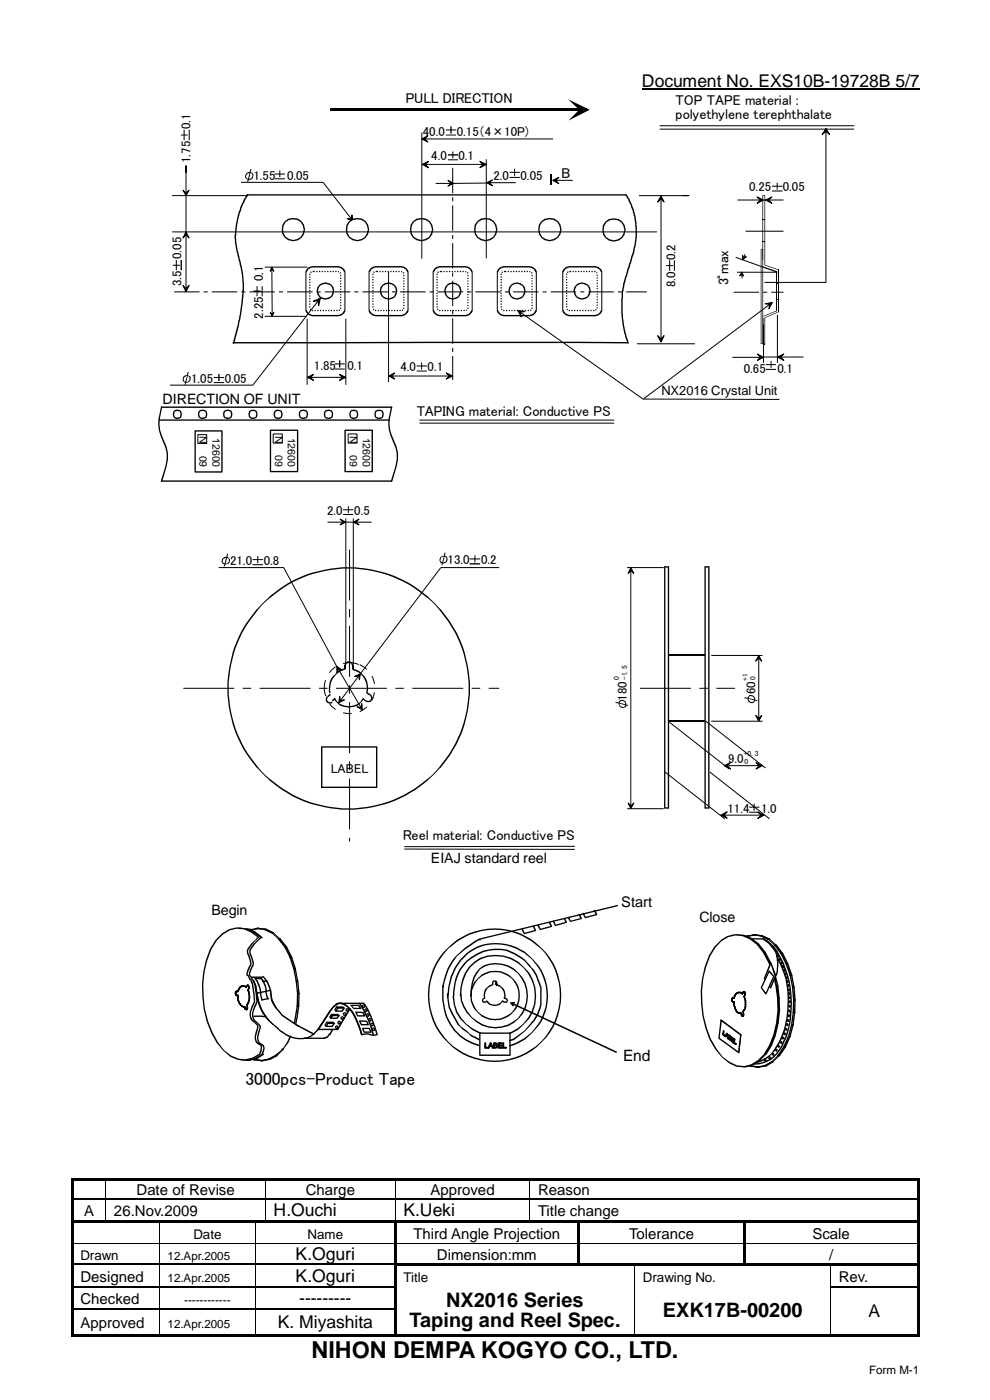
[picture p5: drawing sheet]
<svg xmlns="http://www.w3.org/2000/svg" width="210mm" height="297mm" viewBox="0 0 210 297" stroke-linecap="round" stroke-linejoin="round" font-family="sans-serif">
<defs><g id="words">
<text font-size="5" x="66.1" y="288.1">NIHON DEMPA KOGYO CO., LTD.</text>
<g font-size="4.2">
<text x="86.8" y="281.5">Taping and Reel Spec.</text>
<text x="94.6" y="277.2">NX2016 Series</text>
<text x="140.6" y="279.4">EXK17B-00200</text>
</g>
<g font-size="3.7">
<text x="136.2" y="18.4">Document No. EXS10B-19728B 5/7</text>
<text x="52.1" y="230.2">3000pcs-Product Tape</text>
<text x="58" y="258">H.Ouchi</text>
<text x="85.6" y="258">K.Ueki</text>
<text x="62.7" y="267.2">K.Oguri</text>
<text x="62.7" y="272">K.Oguri</text>
<text x="58.9" y="281.7">K. Miyashita</text>
<text x="63.5" y="276.6">---------</text>
<text x="184.2" y="279.4">A</text>
</g>
<text font-size="3.3" x="132.2" y="225.1">End</text>
<g font-size="3.2">
<text x="17.8" y="257.9">A</text>
<text x="24.2" y="257.9">26.Nov.2009</text>
<text x="29" y="253.6">Date of Revise</text>
<text x="64.9" y="253.6">Charge</text>
<text x="91.3" y="253.6">Approved</text>
<text x="114.2" y="253.6">Reason</text>
<text x="114.2" y="257.9">Title change</text>
<text x="87.7" y="262.8">Third Angle Projection</text>
<text x="133.5" y="262.8">Tolerance</text>
<text x="172.3" y="262.8">Scale</text>
<text x="92.7" y="267.2">Dimension:mm</text>
<text x="175.9" y="267.2">/</text>
<text x="17.1" y="272">Designed</text>
<text x="177.9" y="272">Rev.</text>
<text x="17.1" y="276.6">Checked</text>
<text x="17.1" y="281.7">Approved</text>
</g>
<text font-size="3.1" x="131.8" y="192.5">Start</text>
<g font-size="3">
<text x="86.1" y="21.9">PULL DIRECTION</text>
<text x="143.3" y="22.2">TOP TAPE material :</text>
<text x="143.3" y="25.2">polyethylene terephthalate</text>
<text x="119.1" y="37.7">B</text>
<text x="154.5" y="60.6" transform="rotate(-90 154.5 60.6)">3 max</text>
<text x="34.5" y="85.8">DIRECTION OF UNIT</text>
<text x="88.4" y="88.3">TAPING material: Conductive PS</text>
<text x="85.4" y="178.2">Reel material: Conductive PS</text>
<text x="91.4" y="183">EIAJ standard reel</text>
<text x="44.9" y="194.2">Begin</text>
<text x="148.4" y="195.6">Close</text>
</g>
<g font-size="2.8">
<text x="41" y="262.8">Date</text>
<text x="65.3" y="262.8">Name</text>
<text x="17.1" y="267.2">Drawn</text>
<text x="85.6" y="272">Title</text>
<text x="136.4" y="272">Drawing No.</text>
</g>
<g font-size="2.7">
<text x="40.4" y="27.5" transform="rotate(-90 40.4 27.5)">0.1</text>
<text x="89.7" y="28.8">40.0</text>
<text x="96.9" y="28.8">0.15（4×10P)</text>
<text x="40.4" y="34.6" transform="rotate(-90 40.4 34.6)">1.75</text>
<text x="91.5" y="34">4.0</text>
<text x="97.3" y="34">0.1</text>
<text x="53.8" y="38.1">1.55</text>
<text x="60.9" y="38.1">0.05</text>
<text x="104.7" y="38.2">2.0</text>
<text x="110.4" y="38.2">0.05</text>
<text x="158.9" y="40.6">0.25</text>
<text x="166.1" y="40.6">0.05</text>
<text x="38.5" y="54.9" transform="rotate(-90 38.5 54.9)">0.05</text>
<text x="55.8" y="59.6" transform="rotate(-90 55.8 59.6)">0.1</text>
<text x="143.3" y="55.2" transform="rotate(-90 143.3 55.2)">0.2</text>
<text x="38.5" y="60.7" transform="rotate(-90 38.5 60.7)">3.5</text>
<text x="143.3" y="60.9" transform="rotate(-90 143.3 60.9)">8.0</text>
<text x="55.8" y="67.6" transform="rotate(-90 55.8 67.6)">2.25</text>
<text x="40.5" y="81.2">1.05</text>
<text x="47.7" y="81.2">0.05</text>
<text x="66.6" y="78.4">1.85</text>
<text x="73.7" y="78.4">0.1</text>
<text x="84.9" y="78.8">4.0</text>
<text x="90.7" y="78.8">0.1</text>
<text x="140.3" y="83.9">NX2016 Crystal Unit</text>
<text x="157.8" y="79">0.65</text>
<text x="164.9" y="79">0.1</text>
<text x="69.4" y="109.3">2.0</text>
<text x="75.2" y="109.3">0.5</text>
<text x="48.8" y="119.8">21.0</text>
<text x="55.9" y="119.8">0.8</text>
<text x="94.9" y="119.6">13.0</text>
<text x="102.1" y="119.6">0.2</text>
<text x="133" y="148.6" transform="rotate(-90 133 148.6)">180</text>
<text x="160.3" y="147.3" transform="rotate(-90 160.3 147.3)">60</text>
<text x="154.5" y="161.8">9.0</text>
<text x="70.2" y="164">LABEL</text>
<text x="154.3" y="172.4">11.4</text>
<text x="161.4" y="172.4">1.0</text>
</g>
<g font-size="2.5">
<text x="35.6" y="267.2">12.Apr.2005</text>
<text x="35.6" y="272">12.Apr.2005</text>
<text x="35.6" y="281.7">12.Apr.2005</text>
<text x="39.1" y="276.6">------------</text>
<text x="184.4" y="291.5">Form M-1</text>
</g>
<g font-size="2.2">
<text x="42.3" y="92.6" transform="rotate(90 42.3 92.6)">N</text>
<text x="45.1" y="92.9" transform="rotate(90 45.1 92.9)">12600</text>
<text x="58.4" y="92.5" transform="rotate(90 58.4 92.5)">N</text>
<text x="61" y="92.9" transform="rotate(90 61 92.9)">12600</text>
<text x="74.2" y="92.5" transform="rotate(90 74.2 92.5)">N</text>
<text x="77" y="92.9" transform="rotate(90 77 92.9)">12600</text>
<text x="42.3" y="96.7" transform="rotate(90 42.3 96.7)">09</text>
<text x="58.4" y="96.6" transform="rotate(90 58.4 96.6)">09</text>
<text x="74.2" y="96.6" transform="rotate(90 74.2 96.6)">09</text>
</g>
<g font-size="1.6">
<text x="131.4" y="144.3" transform="rotate(-90 131.4 144.3)">0</text>
<text x="133" y="144.3" transform="rotate(-90 133 144.3)">-1. 5</text>
<text x="158.7" y="144.4" transform="rotate(-90 158.7 144.4)">+1</text>
<text x="160.3" y="144.4" transform="rotate(-90 160.3 144.4)">0</text>
<text x="157.8" y="160.3">+0. 3</text>
<text x="157.9" y="162">0</text>
</g>
</g></defs>
<path d="M136.2 18.9h58.9" fill="none" stroke="#000" stroke-width=".25"/>
<g fill="#000">
<path d="M15.1 250.1h.5v.5h-.5z" fill-rule="evenodd"/>
<path d="M15.1 250.1h.5v.5h-.5z" fill-rule="evenodd"/>
<path d="M15.1 250.6h.5v3.7h-.5z" fill-rule="evenodd"/>
<path d="M15.1 254.3h.5v.3h-.5z" fill-rule="evenodd"/>
<path d="M15.1 254.6h.5v4.3h-.5z" fill-rule="evenodd"/>
<path d="M15.1 258.9h.5v.5h-.5z" fill-rule="evenodd"/>
<path d="M15.6 250.1h6.8v.5h-6.8z" fill-rule="evenodd"/>
<path d="M15.6 258.9h6.8v.5h-6.8z" fill-rule="evenodd"/>
<path d="M22.4 250.6h.1z" fill-rule="evenodd"/>
<path d="M22.4 250.1h.5v.5h-.5z" fill-rule="evenodd"/>
<path d="M22.4 254.3h.3v.3h-.3z" fill-rule="evenodd"/>
<path d="M22.4 258.9h.5v.5h-.5z" fill-rule="evenodd"/>
<path d="M22.9 250.1h33.3v.5h-33.3z" fill-rule="evenodd"/>
<path d="M22.9 258.9h10.8v.5h-10.8z" fill-rule="evenodd"/>
<path d="M33.7 259.4h.2z" fill-rule="evenodd"/>
<path d="M33.7 258.9h.6v.5h-.6z" fill-rule="evenodd"/>
<path d="M34.3 258.9h19.8v.5h-19.8z" fill-rule="evenodd"/>
<path d="M54.1 259.4h.2z" fill-rule="evenodd"/>
<path d="M54.1 258.9h.5v.5h-.5z" fill-rule="evenodd"/>
<path d="M54.6 258.9h1.6v.5h-1.6z" fill-rule="evenodd"/>
<path d="M56.2 250.6h.2z" fill-rule="evenodd"/>
<path d="M56.2 250.1h.5v.5h-.5z" fill-rule="evenodd"/>
<path d="M56.2 254.3h.4v.3h-.4z" fill-rule="evenodd"/>
<path d="M56.2 258.9h.5v.5h-.5z" fill-rule="evenodd"/>
<path d="M56.7 250.1h27.1v.5h-27.1z" fill-rule="evenodd"/>
<path d="M56.7 258.9h26.9v.5h-26.9z" fill-rule="evenodd"/>
<path d="M83.6 259.4h.5z" fill-rule="evenodd"/>
<path d="M83.6 258.9h.5v.5h-.5z" fill-rule="evenodd"/>
<path d="M83.8 250.6h.1z" fill-rule="evenodd"/>
<path d="M83.8 250.1h.5v.5h-.5z" fill-rule="evenodd"/>
<path d="M83.8 254.3h.3v.3h-.3z" fill-rule="evenodd"/>
<path d="M84.1 258.9h.5v.5h-.5z" fill-rule="evenodd"/>
<path d="M84.3 250.1h28v.5h-28z" fill-rule="evenodd"/>
<path d="M84.6 258.9h27.7v.5h-27.7z" fill-rule="evenodd"/>
<path d="M112.3 250.6h.2z" fill-rule="evenodd"/>
<path d="M112.3 250.1h.5v.5h-.5z" fill-rule="evenodd"/>
<path d="M112.3 254.3h.4v.3h-.4z" fill-rule="evenodd"/>
<path d="M112.3 258.9h.5v.5h-.5z" fill-rule="evenodd"/>
<path d="M112.8 250.1h81.7v.5h-81.7z" fill-rule="evenodd"/>
<path d="M112.8 258.9h9.7v.5h-9.7z" fill-rule="evenodd"/>
<path d="M122.5 259.4h.5z" fill-rule="evenodd"/>
<path d="M122.5 258.9h.5v.5h-.5z" fill-rule="evenodd"/>
<path d="M123 258.9h34.7v.5h-34.7z" fill-rule="evenodd"/>
<path d="M157.7 259.4h.5z" fill-rule="evenodd"/>
<path d="M157.7 258.9h.5v.5h-.5z" fill-rule="evenodd"/>
<path d="M158.2 258.9h36.3v.5h-36.3z" fill-rule="evenodd"/>
<path d="M194.5 250.1h.5v.5h-.5z" fill-rule="evenodd"/>
<path d="M194.5 250.1h.5v.5h-.5z" fill-rule="evenodd"/>
<path d="M194.5 250.6h.5v3.7h-.5z" fill-rule="evenodd"/>
<path d="M194.5 254.3h.5v.3h-.5z" fill-rule="evenodd"/>
<path d="M194.5 254.6h.5v4.3h-.5z" fill-rule="evenodd"/>
<path d="M194.5 258.9h.5v.5h-.5z" fill-rule="evenodd"/>
<path d="M15.1 259.4h.5v4.3h-.5z" fill-rule="evenodd"/>
<path d="M15.1 263.7h.5v.1h-.5z" fill-rule="evenodd"/>
<path d="M15.1 263.8h.5v4.3h-.5z" fill-rule="evenodd"/>
<path d="M15.1 268.1h.5v.5h-.5z" fill-rule="evenodd"/>
<path d="M15.1 268.6h.5v4.3h-.5z" fill-rule="evenodd"/>
<path d="M15.1 272.9h.5v.3h-.5z" fill-rule="evenodd"/>
<path d="M15.1 273.2h.5v4.3h-.5z" fill-rule="evenodd"/>
<path d="M15.1 277.5h.5v.3h-.5z" fill-rule="evenodd"/>
<path d="M33.7 263.7h.2v.1h-.2z" fill-rule="evenodd"/>
<path d="M33.7 268.4h.2v.2h-.2z" fill-rule="evenodd"/>
<path d="M33.7 268.1h.4v.3h-.4z" fill-rule="evenodd"/>
<path d="M33.7 272.9h.4v.3h-.4z" fill-rule="evenodd"/>
<path d="M33.7 277.5h.4v.3h-.4z" fill-rule="evenodd"/>
<path d="M54.1 263.7h.2v.1h-.2z" fill-rule="evenodd"/>
<path d="M54.1 268.4h.2v.2h-.2z" fill-rule="evenodd"/>
<path d="M54.1 268.1h.3v.3h-.3z" fill-rule="evenodd"/>
<path d="M54.1 272.9h.3v.3h-.3z" fill-rule="evenodd"/>
<path d="M54.1 277.5h.3v.3h-.3z" fill-rule="evenodd"/>
<path d="M83.6 259.4h.5v4.3h-.5z" fill-rule="evenodd"/>
<path d="M83.6 263.7h.5v.1h-.5z" fill-rule="evenodd"/>
<path d="M83.6 263.8h.5v4.3h-.5z" fill-rule="evenodd"/>
<path d="M83.6 268.1h.5v.5h-.5z" fill-rule="evenodd"/>
<path d="M83.6 268.6h.5v4.3h-.5z" fill-rule="evenodd"/>
<path d="M83.6 272.9h.5v.3h-.5z" fill-rule="evenodd"/>
<path d="M83.6 273.2h.5v4.3h-.5z" fill-rule="evenodd"/>
<path d="M83.6 277.5h.5v.3h-.5z" fill-rule="evenodd"/>
<path d="M84.1 268.1h38.4v.5h-38.4z" fill-rule="evenodd"/>
<path d="M122.5 259.4h.5v4.3h-.5z" fill-rule="evenodd"/>
<path d="M122.5 263.7h.5v.1h-.5z" fill-rule="evenodd"/>
<path d="M122.5 263.8h.5v4.3h-.5z" fill-rule="evenodd"/>
<path d="M122.5 268.1h.5v.5h-.5z" fill-rule="evenodd"/>
<path d="M123 268.1h11.6v.5h-11.6z" fill-rule="evenodd"/>
<path d="M134.6 268.6h.1z" fill-rule="evenodd"/>
<path d="M134.6 268.1h.5v.5h-.5z" fill-rule="evenodd"/>
<path d="M134.6 272.9h.1v.3h-.1z" fill-rule="evenodd"/>
<path d="M134.6 277.5h.1v.3h-.1z" fill-rule="evenodd"/>
<path d="M135.1 268.1h22.6v.5h-22.6z" fill-rule="evenodd"/>
<path d="M157.7 259.4h.5v4.3h-.5z" fill-rule="evenodd"/>
<path d="M157.7 263.7h.5v.1h-.5z" fill-rule="evenodd"/>
<path d="M157.7 263.8h.5v4.3h-.5z" fill-rule="evenodd"/>
<path d="M157.7 268.1h.5v.5h-.5z" fill-rule="evenodd"/>
<path d="M158.2 268.1h17.9v.5h-17.9z" fill-rule="evenodd"/>
<path d="M176.1 268.6h.2z" fill-rule="evenodd"/>
<path d="M176.1 268.1h.5v.5h-.5z" fill-rule="evenodd"/>
<path d="M176.1 272.9h.2v.3h-.2z" fill-rule="evenodd"/>
<path d="M176.1 277.5h.2v.3h-.2z" fill-rule="evenodd"/>
<path d="M176.6 268.1h17.9v.5h-17.9z" fill-rule="evenodd"/>
<path d="M194.5 259.4h.5v4.3h-.5z" fill-rule="evenodd"/>
<path d="M194.5 263.7h.5v.1h-.5z" fill-rule="evenodd"/>
<path d="M194.5 263.8h.5v4.3h-.5z" fill-rule="evenodd"/>
<path d="M194.5 268.1h.5v.5h-.5z" fill-rule="evenodd"/>
<path d="M194.5 268.6h.5v4.3h-.5z" fill-rule="evenodd"/>
<path d="M194.5 272.9h.5v.3h-.5z" fill-rule="evenodd"/>
<path d="M194.5 273.2h.5v4.3h-.5z" fill-rule="evenodd"/>
<path d="M194.5 277.5h.5v.3h-.5z" fill-rule="evenodd"/>
<path d="M15.1 277.8h.5v5.2h-.5z" fill-rule="evenodd"/>
<path d="M15.1 283h.5v.5h-.5z" fill-rule="evenodd"/>
<path d="M15.1 283h.5v.5h-.5z" fill-rule="evenodd"/>
<path d="M15.6 283h18.1v.5h-18.1z" fill-rule="evenodd"/>
<path d="M33.7 283h.6v.5h-.6z" fill-rule="evenodd"/>
<path d="M34.3 283h19.8v.5h-19.8z" fill-rule="evenodd"/>
<path d="M54.1 283h.5v.5h-.5z" fill-rule="evenodd"/>
<path d="M54.6 283h29v.5h-29z" fill-rule="evenodd"/>
<path d="M83.6 277.8h.5v5.2h-.5z" fill-rule="evenodd"/>
<path d="M83.6 283h.5v.5h-.5z" fill-rule="evenodd"/>
<path d="M84.1 283h50.5v.5h-50.5z" fill-rule="evenodd"/>
<path d="M134.6 283h.5v.5h-.5z" fill-rule="evenodd"/>
<path d="M135.1 283h41v.5h-41z" fill-rule="evenodd"/>
<path d="M176.1 283h.5v.5h-.5z" fill-rule="evenodd"/>
<path d="M176.6 283h17.9v.5h-17.9z" fill-rule="evenodd"/>
<path d="M194.5 277.8h.5v5.2h-.5z" fill-rule="evenodd"/>
<path d="M194.5 283h.5v.5h-.5z" fill-rule="evenodd"/>
<path d="M194.5 283h.5v.5h-.5z" fill-rule="evenodd"/>
</g>
<g fill="none" stroke="#000" stroke-width=".21">
<path d="M51.1 38.7h17.4l6.4 8.3M92.4 38.9h3.8M96 35.6v5.4M103.2 38.8h6.2M96 41.9v.8M96 43.6v5.4M96 49.8v.9M96 51.6v5.4M96 57.8v.9M96 59.6v5.3M96 65.8v.9M96 67.5v5.4"/>
<path d="M96 73.8v.9M96 75.5v5.1M22.4 250.6v3.7M22.4 254.6v4.3M33.8 259.4v4.3M54.2 259.4v4.3M56.3 250.6v3.7M56.3 254.6v4.3M83.8 250.6v3.7M83.8 254.6v4.3M112.4 250.6v3.7M112.4 254.6v4.3"/>
<path d="M15.6 263.7h18.1M33.8 263.8v4.3M33.8 268.6v4.3M33.8 273.2v4.3M33.8 277.8v5.2M33.9 263.7h20.2M54.2 263.8v4.3M54.2 268.6v4.3M54.2 273.2v4.3M54.2 277.8v5.2M54.3 263.7h29.3M84.1 263.7h38.4"/>
<path d="M123 263.7h34.7M134.6 268.6v4.3M134.6 273.2v4.3M134.6 277.8v5.2M158.2 263.7h36.3M176.2 268.6v4.3M176.2 273.2v4.3M176.2 277.8v5.2"/>
</g>
<g fill="none" stroke="#000" stroke-width=".34">
<path d="M15.6 254.4h6.8M22.7 254.4h33.5M56.6 254.4h27.2M84.1 254.4h28.2M112.7 254.4h81.8M15.6 268.2h18.1M15.6 273h18.1M15.6 277.7h18.1M34.1 268.2h20M34.1 273h20M34.1 277.7h20M54.4 268.2h29.2"/>
<path d="M54.4 273h29.2M54.4 277.7h29.2M176.3 273h18.2"/>
</g>
<g fill="#000" stroke="#000" stroke-width=".21">
<path d="M95 38.3l1.2 .6-1.2 .6 .7-.6z" fill-rule="evenodd"/>
<path d="M103.2 38.8l1.3-.6-.7 .6 .7 .6z" fill-rule="evenodd"/>
<path d="M73.6 46.4l.9 .1 .2-.9 .2 1.4z" fill-rule="evenodd"/>
</g>
<path d="M52.4 41.2h80.5l.1 .2-80.6 .1zM49.3 72.6l73.3-.1 10.6 .1 .1 .2-83.9 .1z" fill="#000"/>
<circle cx="102.9" cy="48.6" r="2.23" fill="#fff"/>
<path d="M101.3 46.9a2.49 2.49 0 0 1 3.9 .5 2.49 2.49 0 0 1-1.5 3.6 2.49 2.49 0 0 1-3.1-2.3h.3a2.21 2.21 0 0 0 2.5 2.2 2.21 2.21 0 0 0 1.8-2.8 2.21 2.21 0 0 0-3.1-1.4l-.7 .4-.4 .7-.1 .9h-.3a2.09 2.09 0 0 1 .7-1.8z" fill="#000"/>
<circle cx="89.3" cy="48.6" r="2.23" fill="#fff"/>
<path d="M87.7 46.9a2.49 2.49 0 0 1 3.9 .5 2.49 2.49 0 0 1-1.5 3.6 2.49 2.49 0 0 1-3.1-2.3h.2a2.21 2.21 0 0 0 2.6 2.2 2.21 2.21 0 0 0 1.8-2.8 2.21 2.21 0 0 0-3.1-1.4l-.7 .4-.4 .7-.2 .9h-.2a2.09 2.09 0 0 1 .7-1.8z" fill="#000"/>
<circle cx="75.7" cy="48.6" r="2.23" fill="#fff"/>
<path d="M74.1 46.9a2.49 2.49 0 0 1 3.9 .5 2.49 2.49 0 0 1-1.5 3.6 2.49 2.49 0 0 1-3.1-2.3h.2a2.21 2.21 0 0 0 2.6 2.2 2.21 2.21 0 0 0 1.8-2.8 2.21 2.21 0 0 0-3.1-1.4l-.7 .4-.4 .7-.2 .9h-.2a2.05 2.05 0 0 1 .7-1.8z" fill="#000"/>
<circle cx="130.1" cy="48.7" r="2.23" fill="#fff"/>
<path d="M128.5 47a2.49 2.49 0 0 1 3.9 .4 2.49 2.49 0 0 1-1.5 3.7 2.49 2.49 0 0 1-3.1-2.3h.3a2.21 2.21 0 0 0 2.5 2.1 2.21 2.21 0 0 0 1.8-2.8 2.21 2.21 0 0 0-3-1.4l-.8 .5-.4 .7-.1 .9h-.3a2.05 2.05 0 0 1 .7-1.8z" fill="#000"/>
<circle cx="116.5" cy="48.6" r="2.23" fill="#fff"/>
<g fill="#000">
<path d="M65.7 58l.2 .1-.1 .2h-.2zM65.7 58.6l.2 .1-.1 .2-.2-.1zM65.7 59.2l.2 .1-.1 .2-.2-.1zM65.7 59.8h.2l-.1 .3-.2-.1zM65.9 57.6l.2 .1-.1 .2-.2-.1zM65.2 57l.5-.4 .5-.1 .1 .2-.6 .2v.1l-.4 .2-.3 .6v8.1h.2v.3l.5 .5 .5 .1h5.6l1-.4 .3-.6v-8.1h-.2l-.1-.5-1-.5h-5.5l-.1-.2h5.7l.7 .2v.1l.4 .2v.2l.2 .2-.1 .1h.2v8.5h-.2l.1 .2-.2 .1v.2l-.4 .2v.2l-.7 .2h-5.7l-.5-.1-.6-.5v-.2l-.2-.1v-.2h-.1v-8.5h.1v-.1zM66.3 57.5h.2l.1 .2-.2 .1zM66.6 57.5h.2l-.1 .3-.2-.1zM67.1 57.5h.2l.1 .2-.2 .1zM67.7 57.5h.3l-.1 .3-.2-.1zM68.3 57.5h.2v.3l-.3-.1zM68.9 57.5h.2l-.1 .3-.2-.1z"/>
<path d="M69.5 57.5h.2l-.1 .3-.2-.1zM70 57.5h.3l-.1 .3-.2-.1zM70.6 57.5h.2v.3l-.3-.1zM71.2 57.5h.2l-.1 .3-.2-.1zM71.6 57.6l.2-.1 .1 .3zM72.1 57.8h.3l-.1 .2h-.2zM72.2 59.5h.2v.3l-.3-.1zM72.2 58.9l.2 .1v.2l-.3-.1zM72.1 58.4l.3-.1v.2l-.2 .1zM114.9 46.9a2.49 2.49 0 0 1 3.9 .5 2.49 2.49 0 0 1-1.5 3.6 2.49 2.49 0 0 1-3.1-2.3h.3a2.21 2.21 0 0 0 2.5 2.2 2.21 2.21 0 0 0 1.8-2.8 2.21 2.21 0 0 0-3-1.4l-.8 .4-.4 .7-.1 .9h-.3a2.11 2.11 0 0 1 .7-1.8zM65.7 60.3l.2 .1-.1 .2h-.2zM65.7 60.9l.2 .1-.1 .2-.2-.1z"/>
<path d="M65.7 61.5l.2 .1-.1 .2-.2-.1zM65.7 62.1h.2l-.1 .3-.2-.1zM65.7 62.6l.2 .1-.1 .2h-.2zM65.7 63.2l.2 .1-.1 .2-.2-.1zM65.7 63.8l.2 .1-.1 .2-.2-.1zM65.7 64.4h.2l-.1 .3-.2-.1zM65.7 64.9l.2 .1-.1 .2h-.2zM65.7 65.5l.3 .2-.2 .1zM66.2 65.7l.2 .1v.2h-.2zM66.8 65.7l.2 .1v.2h-.3zM67.7 60.4a1.86 1.86 0 0 1 3 .5 1.86 1.86 0 0 1-1.2 2.7 1.86 1.86 0 0 1-2.3-1.9h.3a1.55 1.55 0 0 0 2 1.5 1.55 1.55 0 0 0 .6-2.5 1.55 1.55 0 0 0-2.5 .4l-.1 .6h-.3a1.65 1.65 0 0 1 .5-1.3zM67.4 65.7l.2 .1-.1 .2h-.2z"/>
<path d="M68 65.7l.2 .1-.1 .2h-.2zM68.5 65.7l.2 .1v.2h-.2zM69.1 65.7l.2 .1v.2h-.3zM69.7 65.7l.2 .1-.1 .2h-.2zM70.3 65.7l.2 .1-.1 .2h-.2zM70.8 65.7l.2 .1v.2h-.2zM71.4 65.7l.2 .1v.2h-.3zM71.9 65.7h.2v.3l-.3-.1zM72.2 65.2l.2 .1v.2l-.3-.1zM72.1 64.7h.3v.2h-.2zM72.2 64.1l.2 .1v.2l-.3-.1zM72.2 63.5l.2 .1v.2l-.3-.1z"/>
<path d="M72.2 62.9l.2 .1v.2l-.3-.1zM72.2 62.4h.2v.2h-.3zM72.2 61.8h.2v.3l-.3-.1zM72.2 61.2l.2 .1v.2l-.3-.1zM72.2 60.6l.2 .1v.2l-.3-.1zM72.2 60.1h.2v.2h-.3z"/>
</g>
<circle cx="62.1" cy="48.6" r="2.23" fill="#fff"/>
<g fill="#000">
<path d="M52.4 41.2h.2a.99 .99 0 0 1-.5 1l-.9 2-.7 2.6a15.9 15.9 0 0 0-.3 5l.6 2.8a21.7 21.7 0 0 1 1 5.4l-.3 4.1-.5 3.3-1.3 5.3-.2 .2-.1-.2 1.5-6.1 .5-4.1 .1-2.4a21.1 21.1 0 0 0-1-5.6 15.1 15.1 0 0 1-.3-7.8l1-3.3zM60.5 46.9a2.49 2.49 0 0 1 3.9 .5 2.49 2.49 0 0 1-1.5 3.6 2.49 2.49 0 0 1-3.1-2.3h.2a2.21 2.21 0 0 0 2.6 2.2 2.21 2.21 0 0 0 1.8-2.8 2.21 2.21 0 0 0-3.1-1.4l-.7 .4-.4 .7-.2 .9h-.2a2.06 2.06 0 0 1 .7-1.8zM79 58l.3 .1-.1 .2h-.2zM79 58.6l.3 .1-.1 .2-.2-.1zM79 59.2l.3 .1-.1 .2-.2-.1zM79 59.8h.2l.1 .2-.3 .1zM79.3 57.6l.2 .1-.1 .2-.2-.1zM78.5 57l.5-.4 .6-.1v.3l-.6 .1v.1l-.3 .2-.3 .6v8.1h.1l.2 .5 .3 .1v.2l.6 .1h5.6l.6-.1v-.2l.4-.1 .3-.6v-8.1h-.2l-.1-.5-.4-.2v-.1l-.6-.2h-5.5l-.1-.2h5.7l.5 .1 .6 .4v.2l.2 .2-.1 .1h.2v8.5h-.2l.1 .2-.3 .4-1 .5h-5.8l-.6-.2v-.2l-.4-.2v-.2l-.3-.1 .1-.2h-.1v-8.5h.1l-.1-.1 .3-.2zM79.7 57.5h.2l.1 .2-.2 .1zM79.9 57.5h.2l.1 .2-.2 .1zM80.5 57.5h.2l.1 .2-.2 .1zM81.1 57.5h.2v.3l-.2-.1z"/>
<path d="M81.7 57.5h.2v.3l-.3-.1zM82.2 57.5h.2l.1 .2-.2 .1zM82.8 57.5h.2l.1 .2-.2 .1zM83.4 57.5h.2v.2l-.2 .1zM84 57.5h.2v.3l-.3-.1zM84.5 57.5h.2l.1 .2-.2 .1zM85.1 57.5h.2v.3h-.2zM85.5 57.8h.2v.2h-.3zM85.6 59.5h.2l-.1 .3-.2-.1zM85.5 59l.2-.1 .1 .2-.2 .1zM85.5 58.4l.2-.1 .1 .2-.2 .1zM92.6 58l.3 .1-.1 .2h-.2z"/>
<path d="M92.6 58.6l.3 .1-.1 .2-.2-.1zM92.6 59.2l.3 .1-.1 .2-.2-.1zM92.6 59.8h.2l.1 .2-.3 .1zM92.9 57.6l.2 .1-.1 .2-.2-.1zM92.1 57l.5-.4 .6-.1 .1 .2-.7 .2v.1l-.3 .2-.3 .6v8.1h.1l.2 .5 .3 .1v.2l.6 .1h5.6l1-.4 .3-.6v-8.1h-.2l-.1-.5-1-.5h-5.5l-.1-.2h5.7l.7 .2v.1l.4 .2v.2l.2 .2-.1 .1h.2v8.5h-.2l.1 .2-.2 .1v.2l-.4 .2v.2l-.7 .2h-5.8l-.6-.2v-.2l-.4-.2v-.2l-.2-.1v-.2h-.1v-8.5h.1v-.1l.2-.2zM93.3 57.5h.2l.1 .2-.2 .1zM93.5 57.5h.2l.1 .2-.2 .1zM94.2 57.5h.2l-.1 .3-.2-.1zM94.7 57.5h.2v.3l-.2-.1zM95.3 57.5h.2v.3l-.3-.1zM95.8 57.5h.2l.1 .2-.2 .1zM96.4 57.5h.2l.1 .2-.2 .1z"/>
<path d="M97 57.5h.3l-.1 .3-.2-.1zM97.6 57.5h.2v.3l-.3-.1zM98.1 57.5h.2l.1 .2-.2 .1zM98.7 57.5h.2v.3h-.2zM99.1 57.8h.2v.2h-.3zM99.2 59.5h.2l-.1 .3-.2-.1zM99.1 59l.2-.1 .1 .2-.2 .1zM99.1 58.4l.2-.1 .1 .2-.2 .1zM106.2 58l.3 .1-.1 .2h-.2zM106.2 58.7l.2-.1 .1 .2-.3 .1zM106.2 59.2l.3 .1-.1 .2-.2-.1zM106.2 59.8h.2l.1 .2-.3 .1z"/>
<path d="M106.5 57.6l.2 .1-.1 .2-.2-.1zM105.7 57l.5-.4 .6-.1 .1 .2-.7 .2v.1l-.3 .2-.3 .6v8.1h.1v.3l.5 .5 .6 .1h5.6l1-.4 .3-.6v-8.1h-.2l-.1-.5-1-.5h-5.5l-.1-.2h5.7l.7 .2v.1l.4 .2v.2l.2 .2-.1 .1h.2v8.5h-.2l.1 .2-.2 .1v.2l-.4 .2v.2l-.7 .2h-5.7l-.7-.2v-.2l-.4-.2v-.2l-.2-.1v-.2h-.1v-8.5h.1v-.1zM107 57.5h.2l-.1 .3-.2-.1zM107.2 57.5h.2l-.1 .3-.2-.1zM107.8 57.5h.2l-.1 .3-.2-.1zM108.3 57.5h.3l-.1 .3-.2-.1zM108.8 57.5h.3v.2l-.2 .1zM109.4 57.5h.2l.1 .2-.2 .1zM110.1 57.5h.2l-.1 .3-.2-.1zM110.6 57.5h.3l-.1 .3-.2-.1zM111.1 57.5h.3v.2l-.2 .1zM111.7 57.5h.2l.1 .2-.2 .1z"/>
<path d="M112.3 57.5h.2v.3h-.2zM112.7 57.8h.2v.2h-.2zM112.8 59.5h.2l-.1 .3-.2-.1zM112.7 59l.2-.1 .1 .2-.2 .1zM112.7 58.4l.2-.1 .1 .2-.2 .1zM120.1 58l.3 .1-.1 .2h-.2zM120.1 58.6l.3 .1-.1 .2-.2-.1zM120.1 59.2l.3 .1-.1 .2-.2-.1zM120.1 59.8h.2l.1 .2-.3 .1zM120.4 57.6l.2 .1-.1 .2-.2-.1zM119.6 57l.5-.4 .6-.1 .1 .2-.7 .2v.1l-.3 .2-.3 .6v8.1h.1l.2 .5 .3 .1v.2l.6 .1h5.6l.6-.1v-.2l.4-.1 .3-.6v-8.1h-.2l-.1-.5-.4-.2v-.1l-.6-.2h-5.5l-.1-.2h5.7l.5 .1 .6 .4v.2l.2 .2-.1 .1h.2v8.5h-.2l.1 .2-.2 .1v.2l-.5 .2v.2l-.6 .2h-5.8l-.6-.2v-.2l-.4-.2v-.2l-.3-.1 .1-.2h-.1v-8.5h.1l-.1-.1 .3-.2zM120.8 57.5h.2l.1 .2-.2 .1z"/>
<path d="M120.9 57.5h.2v.3l-.2-.1zM121.4 57.5h.2l.1 .2-.2 .1zM122 57.5h.2l.1 .2-.2 .1zM122.7 57.5h.2l-.1 .3-.2-.1zM123.2 57.5h.3l-.1 .3-.2-.1zM123.8 57.5h.2v.3l-.3-.1zM124.3 57.5h.2l.1 .2-.2 .1zM124.9 57.5h.2l.1 .2-.2 .1zM125.5 57.5h.3l-.1 .3-.2-.1zM126.1 57.5h.2v.3l-.3-.1zM126.5 57.8l.3 .1-.2 .1zM126.6 60l.2 .1v.2l-.3-.1z"/>
<path d="M126.6 59.4l.2 .1v.2l-.3-.1zM126.5 58.9l.3-.1v.2l-.2 .1zM126.6 58.3h.2v.2h-.3zM132.7 41.2a5.3 5.3 0 0 1 1.5 2.7l.6 1.9 .2 1.4 .1 3.1-.6 3.6-1.6 4.9-.7 3.2-.1 4.6 .1 1.4a16.4 16.4 0 0 0 1.1 4.4v.5l-.3-.1v-.3a19.9 19.9 0 0 1-1.2-5.8v-3.4l.2-2.2 .6-2.4 2-6.8 .2-1.6-.1-3.1a16.3 16.3 0 0 0-2-5.9zM79 60.3l.3 .1-.1 .2h-.2zM79 60.9l.3 .1-.1 .2-.2-.1zM79 61.5l.3 .1-.1 .2-.2-.1zM79 62.1h.3l-.1 .3-.2-.1zM79 62.6l.3 .1-.1 .2h-.2zM79 63.3l.2-.1 .1 .2-.3 .1zM79 63.8l.3 .1-.1 .2-.2-.1zM79 64.4h.3l-.1 .3-.2-.1z"/>
<path d="M79 64.9l.3 .1-.1 .2h-.2zM79.1 65.5l.3 .1-.1 .2zM79.6 65.7l.2 .1v.2h-.3zM80.2 65.7l.2 .1-.1 .2h-.2zM81.1 60.4a1.86 1.86 0 0 1 2.9 .4 1.86 1.86 0 0 1-1.1 2.8 1.86 1.86 0 0 1-2.3-1.9h.2a1.58 1.58 0 0 0 1.6 1.7 1.58 1.58 0 0 0 1.6-1.6 1.58 1.58 0 0 0-1.6-1.6 1.48 1.48 0 0 0-1.6 1.5h-.2a1.62 1.62 0 0 1 .5-1.3zM80.8 65.7l.2 .1-.1 .2h-.2zM81.3 65.7l.3 .1-.1 .2h-.2zM81.9 65.7l.2 .1v.2h-.2zM82.5 65.7l.2 .1-.1 .2h-.2zM83.1 65.7l.2 .1-.1 .2h-.2zM83.6 65.7l.3 .1-.1 .2h-.2zM84.2 65.7l.2 .1v.2h-.2z"/>
<path d="M84.8 65.7l.2 .1-.1 .2h-.2zM85.2 65.7h.2l.1 .2-.2 .1zM85.5 65.3l.2-.1 .1 .2-.2 .1zM85.5 64.7h.2l.1 .2h-.2zM85.6 64.1l.2 .1-.1 .2-.2-.1zM85.5 63.6l.2-.1 .1 .2-.2 .1zM85.6 62.9l.2 .1-.1 .2-.2-.1zM85.5 62.4h.2l.1 .2h-.2zM85.6 61.8h.2l-.1 .3-.2-.1zM85.5 61.3l.2-.1 .1 .2-.2 .1zM85.5 60.7l.2-.1 .1 .2-.2 .1zM85.5 60.1h.2l.1 .2h-.2z"/>
<path d="M92.6 60.3l.3 .1-.1 .2h-.2zM92.6 60.9l.3 .1-.1 .2-.2-.1zM92.6 61.5l.3 .1-.1 .2-.2-.1zM92.6 62.1h.3l-.1 .3-.2-.1zM92.6 62.6l.3 .1-.1 .2h-.2zM92.6 63.3l.2-.1 .1 .2-.3 .1zM92.6 63.8l.3 .1-.1 .2-.2-.1zM92.6 64.4h.3l-.1 .3-.2-.1zM92.6 64.9l.3 .1-.1 .2h-.2zM92.7 65.5l.3 .2-.2 .1zM93.2 65.7l.2 .1v.2h-.3zM93.8 65.7l.2 .1-.1 .2h-.2z"/>
<path d="M94.8 60.4a1.84 1.84 0 0 1 2.9 .5 1.84 1.84 0 0 1-1.2 2.6 1.84 1.84 0 0 1-2.3-1.8h.3a1.52 1.52 0 0 0 2.1 1.5 1.52 1.52 0 0 0 .6-2.5 1.52 1.52 0 0 0-2.5 .4l-.2 .6h-.3a1.65 1.65 0 0 1 .6-1.3zM94.4 65.7l.2 .1-.1 .2h-.2zM94.9 65.7l.3 .1-.1 .2h-.2zM95.5 65.7l.2 .1v.2h-.2zM96.1 65.7l.2 .1-.1 .2h-.2zM96.7 65.7l.2 .1-.1 .2h-.2zM97.3 65.7l.2 .1-.1 .2h-.2zM97.8 65.7l.2 .1v.2h-.2zM98.4 65.7l.2 .1-.1 .2h-.2zM98.8 65.7h.2l.1 .2-.2 .1zM99.1 65.3l.2-.1 .1 .2-.2 .1zM99.1 64.7h.2l.1 .2h-.2z"/>
<path d="M99.2 64.1l.2 .1-.1 .2-.2-.1zM99.1 63.6l.2-.1 .1 .2-.2 .1zM99.2 62.9l.2 .1-.1 .2-.2-.1zM99.1 62.4h.2l.1 .2h-.2zM99.2 61.8h.2l-.1 .3-.2-.1zM99.1 61.3l.2-.1 .1 .2-.2 .1zM99.1 60.7l.2-.1 .1 .2-.2 .1zM99.1 60.1h.2l.1 .2h-.2zM106.2 60.4l.2-.1 .1 .3h-.3zM106.2 61l.2-.1 .1 .2-.3 .1zM106.2 61.5l.3 .1-.1 .2-.2-.1zM106.2 62.1h.2l.1 .2-.3 .1z"/>
<path d="M106.2 62.6l.3 .1-.1 .2h-.2zM106.2 63.3l.2-.1 .1 .2-.3 .1zM106.2 63.9l.2-.1 .1 .2-.3 .1zM106.2 64.4h.3l-.1 .3-.2-.1zM106.2 65l.2-.1 .1 .3h-.3zM106.3 65.5l.3 .2-.2 .1zM106.8 65.7l.2 .1v.2h-.2zM107.4 65.7l.2 .1-.1 .2h-.2zM108.4 60.4a1.83 1.83 0 0 1 2.9 .5 1.83 1.83 0 0 1-1.2 2.6 1.83 1.83 0 0 1-2.3-1.8h.3a1.53 1.53 0 0 0 2 1.5 1.53 1.53 0 0 0 .9-2.3 1.53 1.53 0 0 0-2.4-.3l-.5 1.1h-.3a1.65 1.65 0 0 1 .6-1.3zM108 65.7l.2 .1-.1 .2h-.2zM108.6 65.7l.2 .1-.1 .2h-.2zM109.1 65.7l.2 .1v.2h-.2z"/>
<path d="M109.7 65.7l.2 .1-.1 .2h-.2zM110.3 65.7l.2 .1-.1 .2h-.2zM110.9 65.7l.2 .1-.1 .2h-.2zM111.4 65.7l.2 .1v.2h-.2zM112 65.7l.2 .1-.1 .2h-.2zM112.5 65.7h.2v.3l-.3-.1zM112.7 65.3l.2-.1 .1 .2-.2 .1zM112.7 64.7h.2l.1 .2h-.2zM112.8 64.1l.2 .1-.1 .2-.2-.1zM112.7 63.6l.2-.1 .1 .2-.2 .1zM112.8 62.9l.2 .1-.1 .2-.2-.1zM112.7 62.4h.2l.1 .2h-.2z"/>
<path d="M112.8 61.8h.2l-.1 .3-.2-.1zM112.7 61.3l.2-.1 .1 .2-.2 .1zM112.7 60.7l.2-.1 .1 .2-.2 .1zM112.7 60.1h.2l.1 .2h-.2zM120.1 60.3l.3 .1-.1 .2h-.2zM120.1 60.9l.3 .1-.1 .2-.2-.1zM120.1 61.5l.3 .1-.1 .2-.2-.1zM120.1 62.1h.3l-.1 .3-.2-.1zM120.1 62.6l.3 .1-.1 .2h-.2zM120.1 63.3l.2-.1 .1 .2-.3 .1zM120.1 63.8l.3 .1-.1 .2-.2-.1zM120.1 64.4h.3l-.1 .3-.2-.1z"/>
<path d="M120.1 64.9l.3 .1-.1 .2h-.2zM120.2 65.5l.3 .2-.2 .1zM120.7 65.7l.2 .1v.2h-.3zM121.3 65.7l.2 .1-.1 .2h-.2zM122.2 60.4a1.84 1.84 0 0 1 2.9 .5 1.84 1.84 0 0 1-1.2 2.6 1.84 1.84 0 0 1-2.3-1.8h.3a1.53 1.53 0 0 0 2 1.5 1.53 1.53 0 0 0 .9-2.3 1.53 1.53 0 0 0-2.4-.3l-.5 1.1h-.3a1.67 1.67 0 0 1 .6-1.3zM121.9 65.7l.2 .1-.1 .2h-.2zM122.4 65.7l.3 .1-.1 .2h-.2zM123 65.7l.2 .1v.2h-.2zM123.6 65.7l.2 .1-.1 .2h-.2zM124.2 65.7l.2 .1-.1 .2h-.2zM124.7 65.7l.3 .1-.1 .2h-.2zM125.3 65.7l.2 .1v.2h-.2z"/>
<path d="M125.9 65.7l.2 .1-.1 .2h-.2zM126.3 65.7l.2-.1v.2l-.2 .1zM126.5 65.2h.3v.2h-.2zM126.6 64.6l.2 .1v.2l-.3-.1zM126.6 64l.2 .1v.2l-.3-.1zM126.6 63.4l.2 .1v.2h-.3zM126.6 62.9h.2v.2h-.3zM126.6 62.3l.2 .1v.2l-.3-.1zM126.5 61.8l.3-.1v.2l-.2 .1zM126.6 61.1l.2 .1v.2l-.3-.1zM126.6 60.6h.2v.2h-.3zM33.6 89h49l.1 .2-49 .1z"/>
<path d="M34.2 86.2h48.9l.1 .3h-49zM34.2 86.2l.2 .1a9.6 9.6 0 0 0-.1 6.1 7.9 7.9 0 0 1 1.1 6.6l-1 3.1h-.3a16.4 16.4 0 0 0 1.3-6l-.3-1.2a10.1 10.1 0 0 1-.9-8.7zM34.1 102l49-.1 .1 .2-49 .1z"/>
</g>
<g fill="none" stroke="#000" stroke-width=".21">
<path d="M39.5 36.7v-1.5v26.7M89.5 28.1v26.8M89.5 29.5h27.8M89.6 34.9h13.6M103.2 33.8v21M103.4 38.8l-7.2 .1M117.3 38.3h4.2M36.5 49.2h102.9M36.5 41.5h16.1M82.4 57.7v23.4M135.5 41.5h10.6h-1.3M140.2 41.5v31.1"/>
<path d="M36.9 61.9h5.4M43.2 61.9h.9M44.9 61.9h5.4M51.2 61.9h.9M52.9 61.9h5.4M59.2 61.9h.8M60.9 61.9h5.4M67.2 61.9h.8M68 63.2l-14.4 18.5h-17.5M68.9 61.9h5.4M75.2 61.9h.8M76.9 61.9h5.4"/>
<path d="M82.4 79.8h13.6M83.2 61.9h.8M84.9 61.9h5.4M91.1 61.9h.9M92.9 61.9h5.4M99.1 61.9h.9M100.9 61.9h5.4M107.1 61.9h.9M108.8 61.9h5.4M115.1 61.9h.9M116.8 61.9h5.4M123.1 61.9h.9"/>
<path d="M124.8 61.9h5.4M131.1 61.9h.8M132.8 61.9h4.4M135.1 72.9h12.3"/>
</g>
<g fill="#000" stroke="#000" stroke-width=".21">
<path d="M89.5 29.5l1.3-.7-.7 .7 .7 .6z" fill-rule="evenodd"/>
<path d="M89.6 34.9l1.3-.7-.7 .7 .7 .7z" fill-rule="evenodd"/>
<path d="M101.8 34.2l1.4 .7-1.4 .7 .6-.7z" fill-rule="evenodd"/>
<path d="M117.3 38.3l1.3-.7-.7 .7 .7 .7z" fill-rule="evenodd"/>
<path d="M38.8 40.3l.7 .6 .6-.6-.6 1.2z" fill-rule="evenodd"/>
<path d="M39.5 49.2l.6 1.3-.6-.7-.7 .7z" fill-rule="evenodd"/>
<path d="M140.2 41.5l.7 1.4-.7-.7-.7 .7z" fill-rule="evenodd"/>
<path d="M38.8 60.6l.7 .6 .6-.6-.6 1.3z" fill-rule="evenodd"/>
<path d="M66.5 63.9l1.5-.7-.4 1.7-.1-1.1z" fill-rule="evenodd"/>
<path d="M82.4 79.8l1.3-.7-.6 .7 .6 .6z" fill-rule="evenodd"/>
<path d="M94.7 79.1l1.3 .7-1.3 .6 .6-.6z" fill-rule="evenodd"/>
<path d="M139.5 71.2l.7 .7 .7-.7-.7 1.4z" fill-rule="evenodd"/>
</g>
<g fill="#000">
<path d="M39 27.5h.2v1h.6v.3h-.6v1h-.2v-1h-.6v-.3h.6zM40 27.5h.2v2.3h-.2z" fill-rule="evenodd"/>
<path d="M52.4 36.9a.62 .62 0 0 0 .2 1.1l.3-1.3zM53.1 35.9h.2l-.1 .6 .4 .2 .2 .5-.2 .7-.8 .3-.1 .3h-.3l.2-.4a.85 .85 0 0 1-.6-1 .85 .85 0 0 1 1-.6zM53.1 36.7l-.3 1.3a.67 .67 0 0 0 .7-.6 .67 .67 0 0 0-.4-.7z" fill-rule="evenodd"/>
<path d="M58.2 36.8h1.1v-.6h.2v.6h1v.2h-1v.6h-.2v-.6h-1.1zM58.2 37.8h2.3v.2h-2.3z" fill-rule="evenodd"/>
<path d="M94.6 27.5h.9v-.7h.3v.7h.9v.2h-.9v.6h-.3v-.6h-.9zM94.6 28.5h2.1v.3h-2.1z" fill-rule="evenodd"/>
<path d="M95 32.7h1v-.6h.2v.6h1v.3h-1v.6h-.2v-.6h-1zM95 33.8h2.2v.2h-2.2z" fill-rule="evenodd"/>
<path d="M108.1 36.5h1v-.7h.2v.7h1v.2h-1v.6h-.2v-.6h-1zM108.1 37.5h2.2v.2h-2.2z" fill-rule="evenodd"/>
<path d="M37.3 55.2h.2v1h.7v.2h-.7v.9h-.2v-.9h-.6v-.2h.6zM38.3 55.2h.3v2.1h-.3z" fill-rule="evenodd"/>
<path d="M141.9 55.2h.3v1h.6v.3h-.6v1h-.3v-1h-.6v-.3h.6zM143 55.2h.2v2.3h-.2z" fill-rule="evenodd"/>
<path d="M39.2 80a.7 .7 0 0 0-.1 .9l.2 .1 .4-1.2zM39.8 78.9h.2l-.1 .7 .4 .2a.9 .9 0 0 1 0 1 .9 .9 0 0 1-.8 .4l-.1 .4h-.2l.1-.4a.85 .85 0 0 1-.6-1 .85 .85 0 0 1 1-.7zM39.8 79.8l-.3 1.3a.69 .69 0 0 0 .7-.6 .69 .69 0 0 0-.4-.7z" fill-rule="evenodd"/>
<path d="M45.4 80h.9v-.7h.3v.7h.9v.2h-.9v.6h-.3v-.6h-.9zM45.4 81.1h2.1v.2h-2.1z" fill-rule="evenodd"/>
<path d="M88.4 77.5h.9v-.6h.3v.6h1v.3h-1v.6h-.3v-.6h-.9zM88.4 78.6h2.2v.2h-2.2z" fill-rule="evenodd"/>
<path d="M162.5 77.2h1v-.6h.2v.6h.9v.3h-.9v.5h-.2v-.5h-1zM162.5 78.3h2.1v.2h-2.1z" fill-rule="evenodd"/>
</g>
<path d="M116.9 36.9v2.3" fill="none" stroke="#000" stroke-width=".28"/>
<circle cx="42.9" cy="87.8" r=".75" fill="#fff"/>
<path d="M42.2 87.2a1.03 1.03 0 0 1 1.6-.1 1.03 1.03 0 0 1-.3 1.6 1.03 1.03 0 0 1-1.5-.4v-.4h.3l.1 .6 .6 .1 .6-.1 .1-.6-.1-.6-.6-.1-.6 .1-.1 .6h-.3z" fill="#000"/>
<circle cx="48.2" cy="87.8" r=".75" fill="#fff"/>
<path d="M47.5 87.2a1.03 1.03 0 0 1 1.6-.1 1.03 1.03 0 0 1-.2 1.6 1.03 1.03 0 0 1-1.5-.4l-.1-.4h.3l.1 .6 .6 .1 .6-.1 .1-.6-.1-.6-.6-.1-.6 .1-.1 .6h-.3z" fill="#000"/>
<circle cx="53.6" cy="87.8" r=".74" fill="#fff"/>
<path d="M52.9 87.2a1 1 0 0 1 1.5 0 1 1 0 0 1-.2 1.5 1 1 0 0 1-1.4-.4l-.1-.4h.3l.1 .6 .5 .1 .6-.1 .2-.6-.2-.6-.6-.1a.56 .56 0 0 0-.6 .7h-.3z" fill="#000"/>
<circle cx="58.9" cy="87.8" r=".74" fill="#fff"/>
<path d="M58.2 87.2a1 1 0 0 1 1.5 0 1 1 0 0 1-.2 1.5 1 1 0 0 1-1.4-.4l-.1-.4h.3l.2 .6 .5 .1 .5-.1 .2-.6-.2-.6-.5-.1a.56 .56 0 0 0-.7 .7h-.3z" fill="#000"/>
<circle cx="64.2" cy="87.8" r=".75" fill="#fff"/>
<path d="M63.6 87.2a1.03 1.03 0 0 1 1.5-.1 1.03 1.03 0 0 1-.2 1.6 1.03 1.03 0 0 1-1.5-.4l-.1-.4h.3l.2 .6 .6 .1 .5-.1 .2-.6-.2-.6-.5-.1-.6 .1-.2 .6h-.3z" fill="#000"/>
<circle cx="69.6" cy="87.8" r=".75" fill="#fff"/>
<path d="M68.9 87.2a1.03 1.03 0 0 1 1.6-.1 1.03 1.03 0 0 1-.3 1.6 1.03 1.03 0 0 1-1.5-.4v-.4h.3l.1 .6 .6 .1 .6-.1 .1-.6-.1-.6-.6-.1-.6 .1-.1 .6h-.3z" fill="#000"/>
<circle cx="75" cy="87.8" r=".74" fill="#fff"/>
<path d="M74.4 87.1a1.01 1.01 0 0 1 1.5 .1 1.01 1.01 0 0 1-.3 1.5 1.01 1.01 0 0 1-1.5-.4v-.4h.3l.1 .6 .5 .1 .6-.1 .1-.6-.1-.6-.6-.1a.57 .57 0 0 0-.6 .7h-.3z" fill="#000"/>
<circle cx="37.5" cy="87.8" r=".74" fill="#fff"/>
<path d="M36.9 87.2a1 1 0 0 1 1.5 0 1 1 0 0 1-.2 1.5 1 1 0 0 1-1.5-.4v-.4h.2l.2 .6 .5 .1 .6-.1 .1-.6-.1-.6-.6-.1a.56 .56 0 0 0-.7 .7h-.2z" fill="#000"/>
<circle cx="80.3" cy="87.8" r=".75" fill="#fff"/>
<path d="M79.7 87.1a1.03 1.03 0 0 1 1.5 .1 1.03 1.03 0 0 1-.3 1.5 1.03 1.03 0 0 1-1.4-.4l-.1-.4h.3l.1 .6 .6 .1 .6-.1 .1-.6-.1-.6-.6-.1-.6 .1-.1 .6h-.3z" fill="#000"/>
<path d="M41.4 91.4h5.5v8.5h-5.5z" fill-rule="evenodd" fill="#fff"/>
<path d="M41.3 91.3l.2 .3v8.4h5.4v-8.4h-5.4l-.1-.3 5.8 .1v8.9l-5.9-.1zM83 86.2l.2 .1a9.7 9.7 0 0 0-.1 6.1 7.9 7.9 0 0 1 1.1 6.6l-1 3.1h-.3a16.4 16.4 0 0 0 1.3-6l-.3-1.2a10 10 0 0 1-.9-8.7z" fill="#000"/>
<path d="M42 92.2h1.8v1.9h-1.8z" fill="none" stroke="#000" stroke-width=".21"/>
<path d="M57.4 91.3h5.5v8.5h-5.5z" fill-rule="evenodd" fill="#fff"/>
<path d="M57.3 91.1l.2 .3v8.5h5.5v-8.5h-5.5l-.1-.3 5.9 .1-.1 9-6-.1z" fill="#000"/>
<path d="M57.9 92.1h2v1.9h-2z" fill="none" stroke="#000" stroke-width=".21"/>
<path d="M73.2 91.3h5.6v8.5h-5.6z" fill-rule="evenodd" fill="#fff"/>
<path d="M73.1 91.1l.3 .3v8.5h5.4v-8.5h-5.4l-.2-.3 5.9 .1-.1 9-5.9-.1zM56.2 127.5a25.7 25.7 0 0 1 36.6 1.1 25.7 25.7 0 0 1-1.7 36.6 25.7 25.7 0 0 1-36.5-2.3 25.3 25.3 0 0 1-6.4-15.6h.3a25.4 25.4 0 0 0 41.1 18.8 25.4 25.4 0 0 0-8.3-44.4 25.5 25.5 0 0 0-32.8 25.6h-.3a25.3 25.3 0 0 1 8-19.8z" fill="#000"/>
<path d="M73.9 92.1h1.8v1.9h-1.8z" fill="none" stroke="#000" stroke-width=".21"/>
<circle cx="73.9" cy="145.7" r="5.3" fill="#fff"/>
<path d="M69 144.3a4.5 4.5 0 0 0 .1 3.4M69.9 149.3l.4 .5 .9 .7M71.2 141.5l-.9 .6-.4 .6M72.8 151.2l1.4 .2 .4-.1M74.6 140.6l-1.8 .2M76.3 141l1.5 1M77.8 150l-1.5 1M78.9 143.4l.5 1.7M79.4 146.9l-.5 1.6" fill="none" stroke="#000" stroke-width=".21"/>
<path d="M69.2 147.9l.3-.2 .1 .1a.64 .64 0 0 0-.1 .9 .64 .64 0 0 0 .9 .1l.1 .3a.94 .94 0 0 1-1.1 0 .94 .94 0 0 1-.2-1.2zM69.5 147.6l.5-.4 .2 .3-.6 .4zM71.3 142.8l1.1-.8 .7-.2 .2 .3a4 4 0 0 0-3.1 4.9l-.3 .1a4 4 0 0 1 1.4-4.3zM70.4 148.5l.6-.5 .2 .3-.7 .5zM73.1 141.2h.3v.8h-.3zM74.7 141.2h.2v.8h-.2zM73.4 140.6a.92 .92 0 0 1 1-.3 .92 .92 0 0 1 .5 .9h-.2a.65 .65 0 0 0-.7-.6 .65 .65 0 0 0-.6 .6h-.3zM70.8 148.2l.2-.1a3.4 3.4 0 0 0 6 0l.2 .1a3.7 3.7 0 0 1-6.4 0zM77.1 148.1l.6 .5-.2 .2-.5-.5zM74.9 141.9a4.2 4.2 0 0 1 3.1 5.1h-.3a4 4 0 0 0-3-4.9zM78.5 147.5l.3-.1 .2 .6-.1 .6a1.09 1.09 0 0 1-1.4 .2l.2-.3a.68 .68 0 0 0 .9 0l.2-.5zM77.9 146.9l.8 .4-.2 .3-.8-.4z" fill="#000"/>
<path d="M141 120.3h.6v50.9h-.6z" fill-rule="evenodd" fill="#fff"/>
<path d="M140.9 120.1h1v51.5h-1v-51.5l.3 .3v50.9h.5v-50.9h-.5z" fill="#000"/>
<path d="M141.8 138.9h7.8" fill="none" stroke="#000" stroke-width=".28"/>
<path d="M141.8 152.9h7.8" fill="none" stroke="#000" stroke-width=".29"/>
<path d="M149.6 120.3h.6v50.9h-.6z" fill-rule="evenodd" fill="#fff"/>
<path d="M161.8 46.5h.4v.2h-.4zM161.8 51.1h.4v.2h-.4zM162.2 56.2l3 1v.1l-3-1zM161.7 41.4h.6v14.8h-.1v-14.6h-.3v13.6h-.2zM161.9 56.5l2.9 1v.2l-2.9-1zM162.2 67.3l3-1.2v.1l-3 1.3zM161.9 67l2.9-1.1v.1l-2.9 1.2zM164.8 60.1h.4v.1h-.4zM164.8 63.5h.4v.2h-.4zM149.4 120.1h1.1v51.5h-1.1v-51.5l.3 .3v50.9h.5v-50.9h-.5zM68.1 158.3h12v8.9h-12v-8.9l.3 .3v8.3h11.4v-8.3h-11.4zM74.7 141.2h.2v.8h-.2z" fill="#000"/>
<g fill="none" stroke="#000" stroke-width=".21">
<path d="M156.4 42.4h5.6M158.1 49.1h8.1M162.4 42.4h3.8M164.8 57.6v8.4M165.2 57.2v9M109.9 65.9l26.5 18.8h28.9M155.3 75.8h6.7M155.6 62h5.4M161.9 73.1h.4M161.9 62h.9M162 68.8v8.2M163.6 62h2.6"/>
<path d="M163.8 64.2l-27.2 20.4M164.9 66.8v10.2M164.9 75.7h5.6M69.5 110.8h9.3M73.4 110v31M74.2 116.6v10.8M74.9 110v31M46.4 120.4h13.8l11.2 21 5.5 9.2M74.2 129.2v1.8M74.2 132.8v10.8M105.9 120.4h-12.4l-21.6 28.7M133 120.4h7.8"/>
<path d="M133.8 120.4v51.2M150.9 139.1h10.9M161 139.1v13.9M38.9 146h10.8M51.5 146h1.8M55.1 146h10.8M67.7 146h1.8M71.3 146h10.8M74.1 140.6l1.2 .1 .8 .3M74.2 149v10.8M74.2 145.4v1.8M83.9 146h1.8"/>
<path d="M87.5 146h10.8M100.1 146h1.8M103.7 146h2.2M135.8 146h10.8M148.4 146h1.8M149.7 153l12.7 9.9M150.9 153h10.9M152 146h3.9M74.2 161.6v1.8M74.2 165.2v10.8M74.2 177.8v.7M133 171.6h7.8"/>
<path d="M153.6 162.4h8.2"/>
</g>
<g fill="#000" stroke="#000" stroke-width=".21">
<path d="M160.6 41.8l1.4 .6-1.4 .8 .7-.8z" fill-rule="evenodd"/>
<path d="M162.4 42.4l1.4-.6-.8 .6 .8 .8z" fill-rule="evenodd"/>
<path d="M109.9 65.9l1.5 .2-1 .1 .2 1.1z" fill-rule="evenodd"/>
<path d="M160.7 75.1l1.3 .7-1.3 .7 .6-.7z" fill-rule="evenodd"/>
<path d="M162.3 64.4l1.5-.2-.7 1.3 .2-.9z" fill-rule="evenodd"/>
<path d="M164.9 75.7l1.4-.6-.7 .6 .7 .8z" fill-rule="evenodd"/>
<path d="M72.1 110.1l1.3 .7-1.3 .6 .7-.6z" fill-rule="evenodd"/>
<path d="M74.9 110.8l1.3-.7-.7 .7 .7 .6z" fill-rule="evenodd"/>
<path d="M133.8 120.4l.7 1.2-.7-.5-.6 .5z" fill-rule="evenodd"/>
<path d="M72.1 147.8l.1 .8 .9-.1-1.2 .6z" fill-rule="evenodd"/>
<path d="M71.4 141.4l1.2 .7-.8-.2-.3 .8z" fill-rule="evenodd"/>
<path d="M75.2 143.5l1.3-.6-.3 1.3-.1-.8z" fill-rule="evenodd"/>
<path d="M75.7 149.9l.8 .2 .2-.8 .2 1.3z" fill-rule="evenodd"/>
<path d="M161 139.1l.6 1.2-.6-.7-.7 .7z" fill-rule="evenodd"/>
<path d="M160.3 151.8l.7 .6 .6-.6-.6 1.2z" fill-rule="evenodd"/>
<path d="M133.2 170.3l.6 .7 .7-.7-.7 1.3z" fill-rule="evenodd"/>
<path d="M153.6 162.4l1.4-.6-.7 .6 .7 .7z" fill-rule="evenodd"/>
<path d="M160.4 161.8l1.4 .6-1.4 .7 .6-.7z" fill-rule="evenodd"/>
</g>
<path d="M90.9 211.1a14 14 0 0 0 28.1 0 14 14 0 0 0-28.1 0zM104.7 208.2l-.2 .7a2.33 2.33 0 0 0-1.7 2.9l-.4 .4v.3l.3 .1 .7-.2a1.91 1.91 0 0 0 3.2 0l.7 .2 .2-.1v-.6l-.5-.2a2.16 2.16 0 0 0-1.7-2.8l-.1-.7z" fill-rule="evenodd" fill="#fff"/>
<g fill="#000">
<path d="M50 199.3l1.5-1.3h.2l-1.5 1.5zM50 199.3h.5l.1 .2h-.5zM50 199.3h.2l.1 .2-1.2 1.8-.2 .1-.1-.2zM50.3 199.3l1.5-1.3h.2l-1.5 1.5zM51.5 198l1.5-.8h.2l-.1 .3-1.5 .8-.2-.1zM51.5 198h.4l.1 .2-.5 .1zM51.8 198l1.5-.8h.2l-.1 .3-1.5 .8-.2-.1zM52.9 197.2h.5l.1 .2-.5 .1zM52.9 197.2l1.8-.3-.1 .2-1.5 .4zM53.2 197.2l1.8-.3-.1 .2-1.6 .4zM54.4 196.9l.5-.1 .1 .2-.5 .1zM54.4 196.9l1.8 .1 .1 .2-1.8-.1z"/>
<path d="M54.7 196.9l1.8 .1 .1 .2-1.8-.1zM56.1 197h.4l.1 .2-.5 .1zM56.1 197l1.6 .8 .1 .2h-.2l-1.5-.7zM56.4 197l1.6 .8 .1 .2h-.2l-1.5-.7zM57.5 197.8h.5l.1 .2h-.5zM57.5 197.8h.2l1.6 1.5h-.3zM57.8 197.8h.2l1.5 1.5h-.2zM59 199.1l.5-.1v.3h-.5zM59 199.1h.3l1.3 1.7-.1 .3-.2-.1zM59.3 199.1h.2l1.4 1.7-.1 .3-.2-.1zM101.6 199.1l29.3-7.1 .2 .1-.1 .2-29.4 7.1-.1-.1zM110.7 197l.2 .1 .4 .8 2.1-.6-.4-.7 .2-.2 .5 1.1-2.6 .7-.5-1z"/>
<path d="M114 196.2h.3l.4 .8 2.1-.5-.4-.8 .2-.2 .5 1.1-2.6 .7zM117.3 195.4h.3l.3 .8 2-.6-.3-.7 .2-.2 .5 1-2.5 .8zM120.5 194.5l.2 .1 .4 .7 2-.5-.4-.7 .3-.2 .5 1-2.6 .7-.5-.9zM123.7 193.6l.2 .1 .3 .8 2.1-.6-.3-.7 .2-.2 .5 1.1-2.6 .7-.5-.9zM46.9 208.5h.3l-.2 2.9-.2-.1zM47.2 205.9l.2-.1 .1 .2-.3 2.6-.3 .1zM46.9 211.1h.4l.1 .2-.5 .1zM46.9 208.5l.5-.1v.2l-.5 .1zM46.9 211.1l.2 .1 .1 2.9-.2-.1zM47.2 208.5h.2l-.1 2.9-.2-.1zM47 213.9l.5-.1 .1 .2-.5 .1zM47.6 205.8l.2 .2-.4 2.6-.2 .1z"/>
<path d="M47.9 203.4h.2l.1 .2-.7 2.4-.2 .1-.1-.2zM47.2 211.1l.2 .1 .1 2.9-.2-.1zM47.2 205.9l.5-.1 .1 .2-.5 .1zM48.2 203.4h.2l.1 .2-.7 2.4-.2 .1-.1-.2zM47 213.9h.3l.4 2.8-.2-.1zM47.6 216.4h.4l.1 .2-.5 .1zM47.4 213.8l.2 .1 .4 2.8-.2-.1zM48.8 201.2l.2-.1 .1 .2-.9 2.3h-.3v-.2zM47.9 203.4h.5l.1 .2h-.6zM49.1 201.2l.2-.1 .1 .2-.9 2.3h-.3v-.2zM47.6 216.4l.2 .1 .8 2.3-.1 .2h-.2l-.8-2.4zM48.3 218.8h.5l.1 .2h-.5z"/>
<path d="M47.9 216.4l.2 .1 .8 2.3-.1 .2h-.2l-.8-2.4zM48.8 201.2l.5-.1 .1 .2-.5 .1zM50.3 199.3h.2l.1 .2-1.2 1.8-.2 .1-.1-.2zM49.5 210.1l.2 .1v.4l-.2-.1zM49.6 210l.2 .2-.3 .2v-.2zM49.6 210.1l.2 .1-.1 .4-.2-.1zM49.7 210l.2 .2-.3 .2-.1-.2zM49.6 210.5l.2 .1-.1 .3-.2-.1zM49.5 210.3h.2v.5l-.2-.1zM49.5 210.7l.4-.1 .1 .2-.4 .1zM49.6 210.3h.2v.5l-.2-.1zM49.5 210.3h.3l-.1 .3-.2-.1z"/>
<path d="M49.5 210.1l.3 .1-.1 .2-.2-.1zM49.5 210l.2-.1 .2 .1-.2 .3zM49.7 210.6h.3l-.1 .3-.2-.1zM49.6 210.5l.3 .1-.1 .2-.3-.1zM49.6 210h.3l-.1 .3-.3-.1zM49.6 210l.1-.1 .3 .1-.2 .3zM49.6 210l.3-.2 .1 .2-.3 .2zM49.6 210.7l.3-.1 .1 .2-.3 .1zM49.7 210.5l.3 .1-.1 .2-.3-.1zM49.6 210l.3-.1 .1 .2-.3 .1zM49.7 210l.3-.2v.2l-.3 .2zM49.6 210.7l.2-.1 .2 .3-.3 .1z"/>
<path d="M49.5 210.7l.3-.1 .1 .2-.3 .1zM49.7 210.7h.3v.2l-.3 .1zM49.7 210.6l.3 .2v.2l-.3-.2zM49.7 209.8h.3v.2l-.3 .1zM49.7 209.8l.5 .1v.2h-.5zM49.8 210.7h.2l.1 .2-.3 .1zM49.8 209.8l.4 .1 .1 .2h-.5zM49.9 210.7h.2l.1 .2-.3 .1zM50.1 209.5l.2 .2-.1 .4-.2 .1zM50 211.3h.2v.5l-.2-.1zM50 211.1h.2v.5l-.2-.1zM50 210.8h.2v.5l-.2-.1z"/>
<path d="M50.2 209.5l.3 .3-.2 .3-.2 .1-.1-.2zM50.1 211.3h.2l-.1 .5-.2-.1zM50.1 211l.2 .1-.1 .5-.2-.1zM50.1 210.8h.2l-.1 .5-.2-.1zM49.9 210.7l.3 .1v.3l-.4-.2zM50.3 209.2l.2 .2-.4 .4-.1-.2zM50 211.6h.2v.4l-.2-.1zM50 210.8h.2l.1 .2-.3 .1zM50 210.7l.3 .1-.1 .3-.3-.2zM50 210l.2-.1 .1 .2-.3 .1zM50 211.6h.3v.4l-.2-.1zM50 211.6l.2-.1 .1 .2-.3 .1z"/>
<path d="M50 211.3h.2l.1 .2-.3 .1zM50 211.1l.2-.1 .1 .2-.3 .1zM50 210.8h.2v.2l-.2 .1zM50 210l.2-.1v.2l-.2 .1zM50.1 210.8h.2l-.1 .3-.2-.1zM50 210l.2-.1 .1 .2-.2 .1zM50.1 209.5h.3l.1 .3h-.4zM50.4 209.2l.2 .2-.1 .4h-.3v-.2zM50.1 211.7h.2l.1 .2-.3 .1zM50.1 211.7l.2 .1 .1 .6h-.2zM50.2 211.7l.2 .1 .1 .6h-.3zM50.2 212.1h.3v.3h-.3z"/>
<path d="M50.2 209.3l.3-.3h.3l-.3 .5zM50.3 209.2h.2l.1 .2-.3 .1zM50.3 209.3l.3-.3h.2l-.3 .5zM50.2 212.1l.5 .5-.1 .2-.4-.4zM50.3 212.1l.5 .5-.1 .2-.5-.4zM50.5 212.5l.3 .1-.1 .2-.3-.1zM50.5 209l.3-.2 .2 .1-.3 .4zM50.5 209h.3v.2l-.3 .1zM50.5 209l.3-.2h.2l-.2 .5zM50.5 212.5l.4 .4-.1 .2-.4-.4zM50.5 212.5l.5 .4-.1 .2-.4-.4zM50.7 208.9l.3-.1v.2l-.2 .1z"/>
<path d="M50.7 212.8h.2l.1 .2-.3 .1zM50.7 208.9l.3-.2 .2 .1-.3 .3zM50.8 208.8l.5-.1v.2l-.5 .1zM50.7 212.8l.4 .3-.1 .2-.4-.3zM50.9 213l.3 .1-.1 .2-.3-.1zM50.8 212.8l.4 .3-.1 .2-.4-.3zM50.9 208.8l.4-.1v.2l-.3 .1zM50.9 208.8h.5l.1 .2h-.5zM50.9 213l.3 .1 .1 .2h-.4zM51 213.1h.3v.2l-.3 .1zM50.9 213.1l.2-.1 .2 .3h-.3zM51.1 208.7h.4v.2l-.4 .1z"/>
<path d="M51.3 208.7l.2 .2-.2 .1-.1-.2zM51.2 213.1h.2l.1 .2-.3 .1zM51 213.1h.3l.1 .2-.4 .1zM51.3 213.2l.2-.1 .1 .2-.3 .1zM51.1 213.1h.3l.1 .2-.4 .1zM51.3 208.8h.4l.1 .2h-.5zM51.2 213.1h.3v.3h-.3zM51.3 208.7l.5 .1v.2h-.5zM51.3 213.1h.2l.1 .2-.3 .1zM51.5 213.4h.3l-.1 .3-.2-.1zM51.5 213.1h.2v.5l-.2-.1zM51.5 213.1h.3v.5l-.3-.1z"/>
<path d="M51.5 213.1h.2l.1 .2-.3 .1zM51.6 213.5l.2 .1v.3l-.3-.1zM51.5 208.9l.3-.1v.2l-.3 .1zM51.7 213.5l.2 .1-.1 .3-.2-.1zM51.7 213.4l.2 .1-.1 .3-.2-.1zM51.5 213.4h.3l.1 .2-.4 .1zM51.5 213.4l.3-.1v.2l-.3 .1zM51.4 213.1h.3l.1 .2-.4 .1zM51.5 213.4l.3 .2v.2l-.3-.2zM51.3 213.2l.3-.1 .1 .2-.4 .1zM51.5 213.6h.3l.1 .2-.3 .1zM51.6 213.5l.3 .1-.1 .2-.3-.1z"/>
<path d="M51.5 208.9l.2-.1 .3 .5h-.2zM51.8 208.8h.3l-.2 .5h-.2zM51.5 213.6h.3l.1 .3h-.2zM51.5 208.9l.3-.1 .3 .5h-.3zM52.1 208.7l.2 .2-.5 .4v-.2zM51.7 213.6h.3l.1 .3h-.4zM51.8 209h.2l.1 .3h-.3zM51.7 213.6l.3 .1 .1 .2h-.4zM51.8 213.7h.3v.2l-.3 .1zM51.8 213.6l.3 .2v.2l-.3-.1zM51.8 208.8l.4-.2 .1 .2-.4 .2zM51.8 208.8l.4-.1 .1 .2-.4 .1z"/>
<path d="M51.8 213.7l.3-.1 .1 .3h-.3zM52.1 208.6l.2 .2-.2 .2-.1-.2zM52 212.8l.3 .1-.1 .2-.3-.1zM51.9 213.6h.3l.1 .2-.3 .1zM51.8 213.8l.1-.2 .2 .1-.1 .3zM52.1 208.6l.2 .1v.2l-.3-.1zM52.2 208.5l.2 .1-.1 .3-.2-.1zM52 213.2l.3-.1v.3h-.2zM52.1 213.4h.2v.2h-.3zM51.8 213.8l.2-.2 .2 .1-.1 .3zM51.8 213.7l.2-.1h.2l-.1 .3zM52.1 212.5h.3l.1 .2-.4 .1z"/>
<path d="M51.9 213.7l.2-.1h.2l-.2 .3zM52.1 208.6l.3 .1-.1 .2-.2-.1zM52 212.8l.2 .1v.5h-.2zM52.2 208.6h.2l.1 .2-.3 .1zM52.2 209.6l.3 .1-.1 .2-.3-.1zM52.1 212.8l.2 .1v.5h-.2zM52 213.2h.3l-.1 .4h-.2zM52.1 213.4h.2l-.2 .5-.2-.1zM52.2 208.5l.3 .2-.1 .2-.3-.1zM52.3 208.7l.3 .1-.1 .2-.3-.1zM52.3 212.1h.3v.3h-.3zM52.1 213.2h.2v.4h-.2z"/>
<path d="M52.1 213.4l.2 .2-.2 .3zM52.2 208.6l.3 .2-.1 .2-.3-.2zM52.1 212.5l.2 .2-.3 .4-.1-.2zM52.3 208.6l.3 .2-.1 .2-.3-.2zM52.3 208.9l.3-.1v.2l-.3 .1zM52.3 209h.3l.1 .2-.4 .1zM52.3 209.1h.3l.1 .2-.4 .1zM52.3 209.3h.3v.2h-.3zM52.3 210h.3v.3l-.3-.1zM52.3 210.6l.3-.2 .1 .2-.3 .2zM52.2 209.6l.2 .1 .1 .6-.2-.1zM52.3 209.6l.2 .1 .1 .6-.3-.1z"/>
<path d="M52.3 211.9l.3-.1 .1 .2-.3 .1zM52.3 212.5l.2 .2-.4 .4-.1-.2zM52.3 212.1l.2 .3-.2 .3-.2 .1v-.2zM52.4 211l.3-.1 .1 .2-.3 .1zM52.4 211.4l.3-.1 .1 .3h-.3zM52.3 208.9l.2-.1a.24 .24 0 0 1 .1 .3 .24 .24 0 0 1-.3 .2zM52.3 209h.3l-.1 .4-.2-.1zM52.3 209.1l.3 .1-.1 .3h-.2zM52.3 209.3h.2l.1 .2-.2 .3-.2 .1zM52.3 210h.3v.8l-.3-.1zM52.3 209.3h.3v.2l-.1 .3-.2 .1zM52.4 210h.2v.7l-.2-.1z"/>
<path d="M52.4 212.1l.2 .3-.1 .3-.2 .1-.1-.2zM52.4 210.5l.2 .1v.6l-.2-.1zM52.3 211.9l.3-.1v.2l-.1 .4h-.2zM52.4 209h.3l-.1 .4-.2-.1zM52.4 210.5h.3v.7l-.2-.1zM52.4 211.9h.3l-.1 .5h-.3zM52.4 211h.3l-.1 .6h-.2zM52.4 211.4h.3l-.1 .7-.3-.1zM52.5 211h.3l-.1 .6h-.2zM52.5 211.4h.3l-.2 .7-.2-.1zM60.4 200.8h.4l.1 .2-.5 .1zM60.4 200.8h.2l1.1 2.2-.1 .2-.2-.1-1.1-2.1z"/>
<path d="M60.7 200.8h.2l1.1 2.2-.1 .2-.2-.1-1.1-2.1zM61.4 203l.5-.1 .1 .2-.5 .1zM61.4 203h.3l.8 2.4-.1 .3-.2-.1zM61.6 219.7l.2 .1a7.2 7.2 0 0 1-3.4 4.3l-.1-.2a7.4 7.4 0 0 0 3.3-4.2zM61.7 203h.3l.8 2.4-.1 .3-.2-.1zM62.3 205.4h.4l.1 .2-.5 .1zM62.3 205.4h.2l.4 2.9-.2-.1zM62.5 205.4h.3l.4 2.9-.2-.1zM62.7 208h.5l.1 .2-.5 .1zM62.7 208h.3l.2 2.9-.2-.1zM62.9 213.4l.5-.1 .1 .2-.5 .1zM62.8 216l.3 .2-.2 1h-.2z"/>
<path d="M63 210.7l.5-.1 .1 .2-.5 .1zM62.9 213.4l.2-.1 .1 .1-.6 3.6-.2 .1zM63 208h.3l.2 2.9-.2-.1zM63 210.7h.3l-.2 2.9-.2-.1zM63.2 213.4l.2-.1 .1 .1-.4 2.7-.2 .1zM63.3 210.7h.3l-.2 2.9-.2-.1zM93.9 202.1a14.2 14.2 0 0 1 21.9-.1 14.2 14.2 0 0 1-4.1 21.5 14.2 14.2 0 0 1-20.3-8.1l-.6-2.8v-1.5h.3a13.9 13.9 0 0 0 17 13.6 13.9 13.9 0 0 0 9.2-19.7 13.9 13.9 0 0 0-21.2-4.5 13.4 13.4 0 0 0-5 10.6h-.3a14.4 14.4 0 0 1 3.1-9zM96.8 202.7l1.7-1.6 1.2-.8a3.7 3.7 0 0 1 2.2-1.1l.1 .1-.1 .2h-.3l-1 .6a12.2 12.2 0 0 0-6.5 9.4l-.2-.1a11.5 11.5 0 0 1 2.9-6.7zM99.1 202.1a10.5 10.5 0 0 1 13.8 1.3 11.2 11.2 0 0 1 1.7 13.7 11.2 11.2 0 0 1-12.9 4.9 10 10 0 0 1-7.5-7.8l-.4-2.1v-3.1h.3a12.2 12.2 0 0 0 3.6 10.6 11.2 11.2 0 0 0 18.2-7.2 10.7 10.7 0 0 0-14.9-11.1 11.3 11.3 0 0 0-5.8 10.3h-.3a12.1 12.1 0 0 1 4.2-9.5zM99.1 203.6a9 9 0 0 1 13.7 1.7l.4 .3 .7 1.3 1 2.5-.1 4a10.1 10.1 0 0 1-3.4 5.4 6.6 6.6 0 0 1-5.9 2.4 8.2 8.2 0 0 1-5.7-1.5l-1.6-1.2a8.4 8.4 0 0 1-2.5-3.5 7.1 7.1 0 0 1-.9-3.7v-.5h.2a12.7 12.7 0 0 0 2.4 6.5 14.7 14.7 0 0 0 4.7 3.3 13.6 13.6 0 0 0 6.8-.3 11.6 11.6 0 0 0 5.7-7.2v-3.6l-.1-.2a10.1 10.1 0 0 0-8.3-7.7 9 9 0 0 0-9.8 9.6l-.1 .6-.2 .1-.1-.2a10.6 10.6 0 0 1 3.1-8.1zM99.5 205.1a7.8 7.8 0 0 1 10.4-1.1 8.8 8.8 0 0 1-1.4 15.3 9.1 9.1 0 0 1-12.3-6.2l-.2-1.7 .2-.1a8.7 8.7 0 0 0 13.6 6.9 8.4 8.4 0 0 0 2.7-10.8 8.4 8.4 0 0 0-10.5-3.9 8.1 8.1 0 0 0-4.2 7.8h-.3a10.6 10.6 0 0 1 2-6.2zM101.7 205.4a6.2 6.2 0 0 1 8.3 1 6.9 6.9 0 0 1-.1 9.9 6.9 6.9 0 0 1-9.9-.4 5.8 5.8 0 0 1-2.3-5.1h.1a7.4 7.4 0 0 0 9.9 6.6 6.6 6.6 0 0 0 3.6-8.6 6.6 6.6 0 0 0-8.5-3.7l-.9 .6a8.1 8.1 0 0 0-1.8 5.6h-.3a7.9 7.9 0 0 1 1.9-5.9z"/>
<path d="M101.4 207.5a5.2 5.2 0 0 1 7.6 .3 5.2 5.2 0 0 1-.8 7.6 5.2 5.2 0 0 1-7.5-1.2h-.1a4.2 4.2 0 0 1-.8-3.1h.2a5 5 0 0 0 6.8 4.8 5 5 0 0 0 1.8-8.2 5.1 5.1 0 0 0-5.5-1.1 5.1 5.1 0 0 0-3.1 4.7h-.2a4.1 4.1 0 0 1 1.6-3.8zM104.6 208l.8 .1-.1 .8v-.4v.4v-.4v.4v-.4v.4v-.4l-.1-.1h.3v.6h-.3v-.6h.3v.6h-.3v-.6h.3v.6h-.3v-.6h.3v.6h-.3l-.1-.7h-.4v.7a2.29 2.29 0 0 0-1.8 2.9l-.3 .1v.4l.8-.1a1.78 1.78 0 0 0 3.1-.1l.9 .2v-.3l-.6-.3a2.16 2.16 0 0 0-1.6-2.8v-.5h.1l.2 .3a2.27 2.27 0 0 1 1.7 2.8l.3 .2a.57 .57 0 0 1 .2 .6 .57 .57 0 0 1-.4 .4l-.7-.2a2.04 2.04 0 0 1-3.3 0 .59 .59 0 0 1-.9 0 .59 .59 0 0 1 0-.8l.3-.1a2.2 2.2 0 0 1 1.7-2.9v-.4zM108.4 212.6l.2 .4v-.1h-.3h.4l-.3-.3 .6 .7-.1 .2-.2-.1-.4-.7 1-.1-.1 .3-.4 .1 .2 .3zM48.3 218.8h.3l1.1 2.2v.2l-.2-.1zM49.5 220.9h.5v.2l-.5 .1zM48.6 218.8h.3l1.1 2.2v.2l-.3-.1zM49.5 220.9l.2 .1 1.3 1.8v.2l-.2-.1-1.3-1.8zM50.8 222.7h.5v.2l-.5 .1zM49.8 220.9l.2 .1 1.3 1.8v.2l-.3-.1-1.3-1.8zM50.8 222.7l1.6 1.2 .1 .2-.2 .1-1.5-1.2zM52.3 223.9h.4l.1 .2-.5 .1zM51.1 222.7l1.6 1.2 .1 .2-.2 .1-1.5-1.2z"/>
<path d="M52.3 223.9l1.6 .8 .1 .2h-.2l-1.5-.7zM53.7 224.7h.5l.1 .2h-.5zM52.6 223.9l1.6 .8 .1 .2h-.2l-1.5-.7zM55.3 224.9h.5l.1 .2-.5 .1zM53.7 224.7l1.8 .2 .1 .2-1.8-.2zM54.1 224.7l1.7 .2 .1 .2-1.8-.2zM56.9 224.6h.4l.1 .2-.5 .1zM55.3 224.9l1.8-.2-.1 .2-1.6 .3zM55.6 224.9l1.8-.2-.1 .2-1.6 .3zM58.4 223.8h.4l.1 .2-.5 .1zM56.9 224.6l1.5-.8 .2 .1-.1 .2-1.5 .8-.2-.1zM57.2 224.6l1.5-.8 .2 .1-.1 .2-1.5 .8-.2-.1z"/>
<path d="M59.7 222.5l.5-.1 .1 .2-.5 .1zM58.6 223.9l1.4-1.5 .3 .1-1.5 1.6zM108.3 212.6l22.5 10.5 .1 .2-.2 .1-22.4-10.5z"/>
<circle cx="51.8" cy="213.5" r=".23"/>
<circle cx="52.3" cy="208.9" r=".21"/>
<circle cx="52.4" cy="208.9" r=".21"/>
<circle cx="52.5" cy="209.1" r=".21"/>
<circle cx="52.5" cy="209.3" r=".21"/>
</g>
<path d="M108.4 212.8l.7-.1-.4 .2 .1 .5z" fill-rule="evenodd" fill="#000"/>
<path d="M52.6 224.9l1.8-.3z" fill-rule="evenodd" fill="#fff"/>
<path d="M52.5 224.8l1.6-.4v.3l-.2 .1h-1.1l1.3-.1v-.3l.5 .1-.1 .2-1.7 .4h-.3z" fill="#000"/>
<path d="M50.7 197l1.9 .1z" fill-rule="evenodd" fill="#fff"/>
<path d="M49.4 197l4.5 .1h-3.3l-.1-.2 2.2 .1-.1 .2h-.3l-1.6-.1h3.2z" fill="#000"/>
<path d="M54.1 224.6l1.8-1-1.5 1z" fill-rule="evenodd" fill="#fff"/>
<path d="M54.1 224.4l1.4-.8 .1 .3-1 .5h-.2l1.2-.5-.1-.3h.5l-.1 .2-1.4 .9h-.4z" fill="#000"/>
<path d="M52.3 197.1l1.8 .7z" fill-rule="evenodd" fill="#fff"/>
<path d="M52.2 197h.4l1.5 .6 .1 .2-.5 .1-1.5-.7h.8l.8 .4h-.5l-.7-.4h.4h-.8z" fill="#000"/>
<path d="M53.8 197.8h.3l1.5 1.1-.3 .1z" fill-rule="evenodd" fill="#fff"/>
<path d="M53.6 197.7l.5-.1 1.5 1.2 .1 .2-.5 .1-1.5-1.2h.5l1.1 .9-1.3-.9h.2h-.5z" fill="#000"/>
<path d="M46.4 199.5a5.5 5.5 0 0 1 7.4-1.7l1.5 1.2-.4 .3a5.9 5.9 0 0 0-1.9 2.6l.1 .5a2.65 2.65 0 0 1 0 3.5l-.2 1.1 1 1.2 .2 .6 .4 3.5-.1 .6a3.5 3.5 0 0 0-.6 3.3l1.3 1.3 .1 .3-.3 1.3a1.81 1.81 0 0 0 .7 2.5l.2 .2a1.64 1.64 0 0 1-.2 1.9 5 5 0 0 1-6.1 .4 13.8 13.8 0 0 1-5.6-9.9 20.9 20.9 0 0 1 1.3-12.8z" fill-rule="evenodd" fill="#fff"/>
<g fill="#000">
<path d="M46.2 199.5a5.7 5.7 0 0 1 9.2-.6v.1a5.7 5.7 0 0 0-2.3 2.9l.1 .4a2.8 2.8 0 0 1 .1 3.7l-.2 .9 .9 1.2 .2 .7 .4 3.5-.1 .7a3.7 3.7 0 0 0-.7 2.7l.3 .7 1.1 1 .2 .3-.4 1.5a1.67 1.67 0 0 0 .4 2.1l.5 .3 .2 .4a1.98 1.98 0 0 1-.5 1.9 5.4 5.4 0 0 1-7.7-.9 15.7 15.7 0 0 1-4.1-8.8 21.3 21.3 0 0 1 1.3-12.9l1.1-1.8 .3 .1a19.2 19.2 0 0 0-2.4 14.6 17.1 17.1 0 0 0 4 8.7 5.3 5.3 0 0 0 7.3 .7l.5-1.2a1.83 1.83 0 0 0-1.1-1.1 3.2 3.2 0 0 1 .2-3.1l.1-.4-.2-.3-1.1-1a2.91 2.91 0 0 1 .1-2.9l.3-.7a.8 .8 0 0 0 .1-1 6.1 6.1 0 0 0-.9-4.1l-.3-.6-.3-.2a4 4 0 0 1 .8-2.3v-.5l-.8-2.4a7 7 0 0 1 2.3-2.9l.1 .1a5.5 5.5 0 0 0-6-1.5l-1.4 .8-1.3 1.3zM53.4 207.2h2.3l.1 .2-2.4 .1zM53.6 208.1l.3-.1 .3 .6 .2 .6v.2l-.3-.1zM54 207.5h1.5l.1 .2h-1.5zM54 207.5h.2l.5 .6 .3 .7-.1 .2h-.2zM54.2 209.1l.2 .1 .2 1.6h-.2zM54.4 210.6h.2a10.9 10.9 0 0 0 3.3 6.7l-.2 .1a9.7 9.7 0 0 1-3.3-6.8zM54.8 208.8h.2l.2 .5 .2 1.4-.3-.1-.4-1.6zM55.1 210.5h.3l.2 1.8-.2-.1zM55.3 207.5h.1a.75 .75 0 0 1 .5 .8h-.3zM55.5 212l1.5-.2-.1 .2-1.3 .3-.2-.1zM55.7 208h1.1l.1 .3h-1.2z"/>
<path d="M55.6 207.1l.3-.1a5.6 5.6 0 0 1 1.6 3.2l-.2 .1a8.4 8.4 0 0 0-1.7-3.2zM55.6 208h.3a3.7 3.7 0 0 1 .7 2.5l-.2-.1-.2-1.1zM56.3 210.3h.3l.4 1.6-.1 .2-.2-.1-.3-.7zM57.3 210h.2l.2 1.3a4.4 4.4 0 0 0 1 2.4l-.1 .2a4.9 4.9 0 0 1-1.4-3.8zM59 218.2l1.5 1.1 1.6 .7 1 .2h1.3l1-.2 .9-.6 .8-.8 2.3-3.4a5.4 5.4 0 0 1 2.2-2.5l1.4 .2 .9 .5 .4 .5a13 13 0 0 1 2.3 4.6l.3 .9-.1 .2-.3-.2-1.1-3a7.6 7.6 0 0 0-2-3l-1-.4a1.44 1.44 0 0 0-1.4 .6h-.2l-3.4 5.2-1 .9-1 .6-1 .2h-1.3l-1.1-.2-1.5-.7-1-.7-.5-.4zM59.7 215.3l.2-.1 3.3 2.3 .1 .2h-.2l-3.3-2.2zM62.9 217.5l.2-.1 3.6 1.9v.2h-.2l-3.5-1.8zM67.3 218.3l4.4-.1 .1 .3h-4.4zM70.5 218.2l.2 .3-.6 1-.2 .1-.1-.2zM74.1 213.9h.2l.1 .2-2.6 4.4h-.2l-.1-.2zM71.9 212.8l5.3-.1 .1 .2-5.3 .1zM76.2 212.8h.2a18.8 18.8 0 0 1 2.9 6.8h-.3a24.8 24.8 0 0 0-2.8-6.8z"/>
<path d="M77 212.8l.2-.1 .3 .2 .9 1.6 1.4 3.5 .3 1.3v.2l-.3-.2-.8-2.6-.6-1.3 .1-.1h-.2l-.3-1.1h-.2zM64.4 220.2l4.5-.1 .1 .2-4.5 .1zM68.7 220.2a1.64 1.64 0 0 0 1.1-.9h.2a1.22 1.22 0 0 1-1.3 1z"/>
</g>
<circle cx="77" cy="213.4" r=".14" fill="#fff"/>
<path d="M76.8 213.2a.41 .41 0 0 1 .7 .1 .41 .41 0 0 1-.3 .6 .41 .41 0 0 1-.5-.5h.3v.2l.2-.2h-.5z" fill="#000"/>
<circle cx="73.6" cy="214.2" r=".14" fill="#fff"/>
<path d="M73.4 213.9a.41 .41 0 0 1 .7 .2 .41 .41 0 0 1-.4 .6 .41 .41 0 0 1-.4-.5h.3v.2l.2-.2h-.5z" fill="#000"/>
<circle cx="73" cy="215" r=".14" fill="#fff"/>
<path d="M72.8 214.9a.41 .41 0 0 1 .6-.1 .41 .41 0 0 1 0 .6 .41 .41 0 0 1-.6 0l-.1-.4 .3 .1v.1l.2-.1-.5-.1z" fill="#000"/>
<circle cx="72.5" cy="215.9" r=".14" fill="#fff"/>
<path d="M72.4 215.7a.41 .41 0 0 1 .6 .2 .41 .41 0 0 1-.4 .5 .41 .41 0 0 1-.4-.5h.3v.2l.2-.2h-.5z" fill="#000"/>
<path d="M71.7 216.7l.3 .1-.2 .2z" fill-rule="evenodd" fill="#fff"/>
<path d="M71.6 216.7a.41 .41 0 0 1 .7 0 .41 .41 0 0 1-.2 .6 .41 .41 0 0 1-.5-.3v-.1l.2 .1v.1l.3-.1-.2-.2-.1 .2-.2-.1z" fill="#000"/>
<circle cx="71.3" cy="217.8" r=".14" fill="#fff"/>
<path d="M71.2 217.6a.41 .41 0 0 1 .6 .2 .41 .41 0 0 1-.3 .5 .41 .41 0 0 1-.5-.5l.3 .1v.1l.3-.1-.6-.1z" fill="#000"/>
<circle cx="77.5" cy="214.2" r=".14" fill="#fff"/>
<path d="M77.4 214a.41 .41 0 0 1 .6 .2 .41 .41 0 0 1-.3 .5 .41 .41 0 0 1-.5-.5l.3 .1v.1l.2-.1-.5-.1z" fill="#000"/>
<circle cx="78" cy="215.2" r=".14" fill="#fff"/>
<path d="M77.8 215a.41 .41 0 0 1 .7 .2 .41 .41 0 0 1-.4 .5 .41 .41 0 0 1-.4-.5l.3 .1v.1l.2-.1-.5-.1z" fill="#000"/>
<circle cx="78.4" cy="216.2" r=".14" fill="#fff"/>
<path d="M78.2 216a.41 .41 0 0 1 .7 .2 .41 .41 0 0 1-.4 .5 .41 .41 0 0 1-.4-.5l.3 .1v.2l.2-.2-.5-.1z" fill="#000"/>
<circle cx="78.8" cy="217.2" r=".14" fill="#fff"/>
<path d="M78.7 217a.41 .41 0 0 1 .6 .2 .41 .41 0 0 1-.3 .6 .41 .41 0 0 1-.5-.6l.3 .1v.2l.2-.2-.5-.1z" fill="#000"/>
<circle cx="79.1" cy="218.3" r=".14" fill="#fff"/>
<path d="M78.9 218.1a.41 .41 0 0 1 .6 0 .41 .41 0 0 1 0 .6 .41 .41 0 0 1-.6-.1l-.1-.4 .3 .1v.2l.2-.2-.5-.1z" fill="#000"/>
<path d="M69.3 216.9l.2 .2-.3 .6-.2-.2z" fill-rule="evenodd" fill="#fff"/>
<path d="M69.2 216.8l1.6-.1 .2 .5h-1.5v-.2h1.1h-1.3zM69.2 216.8l.2-.1-.3 .8 .3-.4v-.3l.3 .2-.4 .9-.5-.3zM69.1 217.6h1.3l.4-.6h.2l-.5 .9h-1.4z" fill="#000"/>
<path d="M70.3 215.2l.2 .2-.3 .6-.2-.2z" fill-rule="evenodd" fill="#fff"/>
<path d="M70.2 215.2l1.6-.1 .3 .4-1.6 .1v-.3l1.1 .1h-1.3zM70.2 215.2l.2-.1-.2 .7 .2-.6 .3 .2-.4 .8-.5-.3zM70 215.9h1.4l.4-.6 .3 .1-.5 .8h-1.5z" fill="#000"/>
<path d="M71.4 213.6l.2 .3-.3 .6-.3-.2z" fill-rule="evenodd" fill="#fff"/>
<path d="M71.3 213.5h1.6l.2 .4-1.5 .1v-.3l1.1 .1h-1.4zM71.3 213.5l.2 .1-.3 .7 .3-.7 .3 .3-.4 .7-.2 .1-.3-.5zM71.2 214.4h1.3l.4-.7 .2 .1-.5 .9h-1.4z" fill="#000"/>
<path d="M74.4 213.3h1.7l.4 .6h-1.5z" fill-rule="evenodd" fill="#fff"/>
<path d="M74.4 213.1h1.8l.5 .9-1.8 .1-.5-.7h.3l.4 .4h1.1l-.2-.4h-1.7z" fill="#000"/>
<path d="M75.5 214.7l1.5 .1 .4 .7h-1.5z" fill-rule="evenodd" fill="#fff"/>
<path d="M75.4 214.7h1.6l.5 .9-1.7 .1-.4-.9 .3 .1 .2 .5h1.2l-.2-.5-1.5-.1z" fill="#000"/>
<path d="M76.3 216.6l1.4 .1 .4 .7h-1.4z" fill-rule="evenodd" fill="#fff"/>
<path d="M76.2 216.5h1.6l.4 1h-1.6l-.4-.8h.3l.2 .5h1.2l-.2-.4-1.2-.1h-.3z" fill="#000"/>
<path d="M77 218.2h1.3l.4 .8h-1.5z" fill-rule="evenodd" fill="#fff"/>
<g fill="#000">
<path d="M156.7 199.4l1.6-.9 .2 .1-.1 .2-1.5 .8zM156.7 199.4l.5-.1 .1 .2-.5 .1zM157 199.4l1.6-.9h.2l-.1 .3-1.5 .8zM158.3 198.5h.4l.1 .2-.5 .1zM158.3 198.5l1.7-.2-.1 .2-1.5 .3h-.2zM158.6 198.5l1.7-.2-.1 .2-1.5 .3-.2-.1zM159.8 198.2h.4l.1 .2-.5 .1zM159.8 198.2l1.7 .2v.2l-1.7-.1zM160.1 198.2l1.6 .2 .1 .2-1.7-.1zM161.3 198.4h.4l.1 .2-.5 .1zM161.3 198.4l1.7 .7 .1 .2-.2 .1-1.6-.7zM161.6 198.4l1.7 .7 .1 .2-.2 .1-1.6-.7z"/>
<path d="M162.9 199.1h.4l.1 .2-.5 .1zM162.9 199.1l1.6 1.4v.2l-1.7-1.4zM163.2 199.1l1.6 1.4v.1l-.2 .1-1.5-1.4zM53.8 215.4h1.9l.1 .3h-2zM55.5 215.6l.9-.1 .1 .2-.9 .1zM54.4 210.6l3.1-.6a6.9 6.9 0 0 0 2.4 5.3l-.2 .1a7 7 0 0 1-2.5-5.1l-2.6 .5a9.6 9.6 0 0 0 4.5 7.3v.3a9.6 9.6 0 0 1-4.3-5.5zM71.2 213.1a2.05 2.05 0 0 1 2.8 .5 9.4 9.4 0 0 1 2.4 4.2l.5 1.6-.1 .2-.2-.1a17.5 17.5 0 0 0-2.7-5.7 1.87 1.87 0 0 0-2.6-.4 10.4 10.4 0 0 0-2.3 3.1l-1.3 2h-.2l-.1-.2 .6-1a20.9 20.9 0 0 1 3.2-4.2zM76.8 218.1l1.6-.1 .4 1-1.6 .1-.4-.9 .4 .1 .1 .5h1.2l-.3-.5h-1l-.4-.1zM76.7 219.3h1.7a1.94 1.94 0 0 0 1.7 0v.2a1.94 1.94 0 0 1-1.8 0l-1.6 .1zM152.2 209.8h.2l-.2 3-.2-.1zM152.5 207.2l.2 .1-.3 2.7h-.2zM152 212.6l.5-.2 .1 .2-.5 .2z"/>
<path d="M152.2 209.8h.4l.1 .2h-.5zM152 212.6h.3l.2 2.8h-.3zM152.4 209.8h.3l-.2 2.9-.2-.1zM152.3 215.2h.4l.1 .2h-.5zM152.8 207.2l.2 .1-.3 2.7h-.2zM153.2 204.7l.3 .2-.8 2.5-.2 .1v-.3zM152.4 212.4l.2 .1 .1 2.9h-.2zM152.5 207.2h.5v.2l-.5 .1zM153.5 204.8l.2-.1 .1 .2-.8 2.5-.2 .1-.1-.3zM152.3 215.2h.2l.5 2.8h-.2zM152.8 217.8l.5-.1 .1 .3h-.5zM152.6 215.2h.2l.5 2.8h-.2z"/>
<path d="M154.2 202.5l.2 .2-.9 2.2-.3 .1v-.2zM153.2 204.7h.5l.1 .2-.6 .1zM154.5 202.5l.2 .2-.9 2.2-.3 .1v-.2zM154.2 202.5h.4l.1 .2-.5 .1zM155.7 200.6l.2 .2-1.2 1.9-.2 .1-.1-.2zM154.8 211.6l.2 .1v.4h-.2zM154.8 211.5l.2 .1v.3h-.2zM154.8 211.4h.2v.4l-.2-.1zM154.9 211.6l.2 .1-.1 .4h-.2zM154.9 211.5l.2 .1-.1 .3h-.2zM154.9 211.4h.3l-.2 .4-.2-.1zM154.8 211.4l.3-.1 .1 .2-.4 .1z"/>
<path d="M155 211.9l.2 .2-.3 .2-.1-.2zM154.8 211.9h.2l.1 .2h-.3zM154.8 211.6h.2l.1 .3h-.3zM154.8 211.5l.3 .1-.1 .2-.2-.1zM154.8 211.4l.3-.1 .1 .3h-.4zM154.9 212.1l.3-.1 .1 .2-.3 .2zM154.9 212h.3l.1 .2-.4 .1zM154.9 211.9l.3 .1-.1 .2-.3-.1zM154.9 211.4l.3-.1 .1 .2-.3 .1zM154.9 212l.3 .1-.1 .3-.3-.2zM154.9 212l.2 .1-.1 .2-.2-.1zM154.9 211.3l.1-.1 .3 .1-.2 .3z"/>
<path d="M154.9 212l.2-.1 .2 .3-.3 .1zM154.9 211.3h.3l.1 .2-.3 .1zM155.1 211.2l.2 .1-.1 .3-.2-.1zM155 212l.3 .1-.1 .2-.2-.1zM155 211.2h.3v.2l-.3 .1zM155.1 212.1h.3l-.1 .3-.3-.1zM155 212l.4 .1-.1 .3-.3-.2zM155.1 211.2l.5 .1v.2h-.5zM154.9 212.1h.4v.2l-.3 .1zM155 211.2l.4 .1 .1 .2h-.5zM155.3 211l.3-.1v.2l-.1 .4-.2 .1zM155.2 212.4h.3l-.1 .5h-.2z"/>
<path d="M155.3 212.1l.2 .1-.1 .4h-.2zM155.1 212.1h.3l.1 .2-.3 .1zM155.3 212.2h.3l-.1 .4h-.2zM155.1 212.1h.2l.2 .3h-.2zM155.3 212.6l.2 .1v.4h-.2zM155.3 212.1h.2l.1 .3h-.3zM155.3 212.1l.3 .1-.1 .2-.3-.1zM155.3 211.3h.3v.2l-.3 .1zM155.5 210.8l.2 .1-.1 .7-.3-.1zM155.4 212.6l.2 .1v.4h-.3zM155.3 212.6h.3v.3h-.3zM155.3 212.4h.3v.5h-.3z"/>
<path d="M155.2 212.4h.3l.1 .2h-.3zM155.3 212.1l.2 .1-.1 .2h-.2zM155.3 211.3h.2l-.1 .3-.2-.1zM155.6 210.6l.2 .2-.2 .3-.2 .1-.1-.2zM155.3 212.9h.3v.5l-.3-.1zM155.3 200.7l1.5-1.4 .2 .1-1.4 1.5zM155.3 212.2l.2-.1 .1 .3h-.3zM155.5 210.8l.2 .1-.1 .3-.3-.1zM155.7 210.6l.2 .2-.4 .3-.1-.2zM155.3 212.9h.3v.5l-.2-.1zM155.3 212.9h.3v.2h-.3zM155.4 213.1h.2v.7l-.2-.1z"/>
<path d="M155.4 200.6h.4l.1 .2-.5 .1zM155.4 211.3h.2v.3l-.3-.1zM155.4 213.1h.2l.1 .2-.3 .1zM155.5 213.5h.3v.2l-.3 .1zM155.5 213.1h.2l.1 .7-.2-.1zM155.5 210.6l.3-.3 .2 .1-.3 .4zM155.4 200.6l.2 .2-1.2 1.9-.2 .1-.1-.2zM155.6 210.6h.2l.1 .2h-.3zM155.5 213.5l.4 .4-.1 .3-.4-.5zM155.6 200.7l1.5-1.4 .2 .1-1.5 1.5zM155.9 210.3l.2 .3-.4 .2-.1-.2zM155.6 213.6h.2l.1 .6-.2-.1z"/>
<path d="M155.7 213.9h.2l.1 .2-.3 .1zM155.7 210.4l.4-.3 .2 .1-.4 .4zM155.7 210.4l.4-.1v.3h-.3zM155.7 213.9l.4 .3v.2l-.5-.3zM156.1 210.1l.2 .2-.4 .3-.1-.2zM155.7 213.9h.2l.3 .5h-.2zM155.9 214.2h.2l.1 .2h-.3zM156.1 210.1l.3-.1 .1 .3-.4 .1zM156.1 210.1l.2 .1v.2l-.3-.1zM156.1 210.1l.4-.1 .1 .3-.5 .1zM155.9 214.2l.4 .2 .1 .2-.2 .1-.3-.3zM156.1 214.4h.3l.1 .2-.3 .1z"/>
<path d="M155.9 214.2h.2l.4 .4-.2 .1zM156.3 210l.3 .1-.1 .2h-.3zM156.3 210h.4l.1 .3h-.5zM156.1 214.4h.4l.1 .3h-.3zM156.3 210h.5v.3h-.5zM156.3 214.4h.3v.3h-.3zM156.5 214.4h.2l.1 .3h-.3zM156.3 214.4h.3l.1 .3h-.4zM156.6 210l.2 .1v.2h-.3zM156.3 214.5l.4-.1 .1 .3h-.4zM156.6 214.5l.2-.1 .1 .3h-.3zM156.6 210l.3 .2 .1 .2-.4-.1z"/>
<path d="M156.7 214.5h.3l-.1 .4h-.2zM156.5 214.4h.3v.3h-.3zM156.6 210.1l.2-.1 .3 .4-.5-.1zM156.6 214.4h.2l.1 .3h-.3zM156.8 214.8l.3 .1-.1 .3-.2-.1zM156.7 210.3l.4-.1v.2l-.3 .1zM156.9 214.7h.2v.4l-.3-.1zM156.7 214.7h.4v.2h-.3zM156.8 214.4l.3 .1v.4h-.3zM156.7 214.5l.3-.1 .1 .3h-.3zM156.6 214.5l.3-.1 .1 .3h-.4zM157 214.9h.2l-.1 .3h-.2z"/>
<path d="M156.8 214.9h.3l.1 .2-.4 .1zM156.8 214.8h.3v.2l-.3 .1zM156.7 214.4l.4 .1a.24 .24 0 0 1-.2 .2 .24 .24 0 0 1-.3 0zM156.7 210.3l.2-.1 .4 .4-.2 .1zM156.8 214.9l.3 .1v.2l-.3-.1zM156.9 214.9h.2l.1 .3h-.3zM156.8 214.9l.3-.1 .1 .3-.2 .1zM157.1 210.1h.3l-.2 .6-.2-.1zM156.9 214.9l.3 .2-.1 .2-.3-.1zM156.9 210.2l.4 .3v.2l-.5-.3zM157.3 210l.2 .3-.2 .3-.2 .1v-.2zM157 215h.2l.1 .2-.3 .1z"/>
<path d="M157 214.9l.3 .2-.1 .2-.3-.1zM157 215l.3 .2-.1 .2-.3-.2zM157 210.5l.3-.1v.2l-.2 .1zM157 215.2l.3-.1 .1 .2-.3 .1zM157 215.1l.2-.1 .2 .3-.2 .1zM157.1 210.1l.2-.1h.2l-.2 .3zM157.1 210.1l.3-.1 .1 .3h-.3zM157.3 210h.3l-.2 .3h-.2zM157.1 214.2h.3l.1 .2h-.3zM157.1 215.1l.3-.1 .1 .2-.3 .1zM157.3 209.9l.3 .1-.2 .3-.2-.1zM157.3 210h.3l-.1 .3-.3-.1z"/>
<path d="M157.3 210l.3-.1 .1 .2-.4 .2zM157.3 214.5l.3 .1-.1 .2-.3-.1zM157.3 214.7h.3v.2l-.3 .1zM157.3 214.9l.3 .1-.1 .2h-.3zM157 215.2l.2-.2 .2 .1-.2 .3zM157.3 210l.3-.1 .1 .2-.4 .1zM157.1 215.2l.2-.2 .2 .1-.2 .3zM157.1 214.2h.3v.6l-.2-.1zM157.1 215.1l.2-.2 .2 .1-.2 .3zM157.4 211l.3 .1-.1 .2-.3-.1zM157.4 213.9h.3l-.1 .3-.3-.1zM157.3 214.2h.2v.6l-.2-.1z"/>
<path d="M157.3 214.9l.3 .1-.2 .3-.2-.1zM157.3 214.5l.2 .1-.1 .4-.2-.1zM157.3 214.7l.2 .1-.1 .4h-.2zM157.4 210h.3l.1 .2-.3 .1zM157.3 214.5l.3 .1v.4l-.3-.1zM157.4 210l.2-.1 .2 .3-.2 .1zM157.6 210l.3 .1-.1 .2h-.3zM157.6 210.6h.3v.2l-.3 .1zM157.5 211.4l.4-.1v.3h-.3zM157.6 213.5l.3 .1-.1 .2-.3-.1zM157.4 214.7l.2 .1-.1 .4h-.2zM157.4 210h.2l.2 .3h-.2z"/>
<path d="M157.4 211l.2 .1 .1 .5h-.2zM157.4 213.9l.2 .2-.4 .3-.1-.2zM157.6 210l.3 .1-.1 .2-.3-.1zM157.6 210.3l.3-.1v.2l-.3 .1zM157.6 210.4l.3-.1v.3h-.3zM157.6 210.6l.3-.1v.2l-.3 .1zM157.4 211.1h.3l.2 .3v.2h-.3zM157.6 213.2l.3-.1 .1 .3h-.4zM157.4 213.9h.2l.1 .2-.4 .3-.1-.2zM157.7 211.8l.3 .1-.1 .2-.3-.1zM157.7 212.3h.3l.1 .2-.4 .1zM157.7 212.7l.3 .1-.1 .2-.3-.1z"/>
<path d="M157.6 210.6l.2 .2-.2 .4-.2 .1-.1-.2zM157.5 211.4h.3l.1 .7-.3-.1zM157.6 213.5l.2 .2-.2 .4-.2 .1-.1-.3zM157.6 213.6h.3l-.3 .6-.2-.1zM157.6 210.3h.3l-.1 .3h-.2zM157.6 210.4h.3l-.1 .4-.2-.1zM157.6 213.2h.3l-.2 .6-.2-.1zM157.7 210.2l.2 .1v.3h-.3zM157.7 210.3l.2 .1v.4l-.3-.1zM157.7 210.5l.2 .1v.3l-.3-.1zM157.7 210.6l.2 .2-.4 .5-.1-.2zM157.6 211.4h.3v.7l-.2-.1z"/>
<path d="M157.7 211.8l.2 .1v.7l-.3-.1zM157.7 212.3l.2 .1v.6l-.3-.1zM157.7 212.7l.2 .1-.1 .6h-.2zM157.7 211.9h.3v.7l-.2-.1zM157.7 212.8h.3l-.1 .6h-.2zM157.7 213.2h.3l-.2 .6-.2-.1zM157.9 212.3l.2 .1-.2 .6-.2-.1zM164.3 200.4h.5v.2l-.5 .1zM164.3 200.4l.2 .1 1.3 1.7v.2h-.2l-1.3-1.8zM164.6 200.4l.2 .1 1.3 1.7v.2h-.3l-1.3-1.8zM165.6 202.2l.5-.1v.3h-.5zM165.6 202.2h.2l1.1 2.2v.2l-.3-.1z"/>
<path d="M165.8 202.2h.3l1.1 2.2-.1 .2-.2-.1zM166.6 204.4l.5-.1 .1 .2-.5 .1zM166.6 204.4h.3l.9 2.4-.1 .2h-.2zM167 204.3l.2 .1 .9 2.4-.1 .2h-.2l-.9-2.5zM167.2 219.8h.4l.1 .2-.5 .1zM167.2 219.8l.2 .2-1 2.2-.2 .1-.1-.2zM167.5 206.8l.5-.1 .1 .3h-.5zM167.5 219.8l.2 .2-1 2.2-.2 .1-.1-.2zM167.5 206.8h.3l.4 2.8-.2-.1zM167.9 217.2h.4l.1 .3h-.5zM167.9 206.7l.2 .1 .4 2.8-.2-.1zM167.9 217.2l.2 .3-.7 2.5-.2 .1z"/>
<path d="M168.1 209.3h.4l.1 .2-.5 .1zM168.1 214.7h.6v.2h-.5zM168.1 209.3l.2 .1 .1 2.9-.2-.1zM168.3 212h.4l.1 .2-.5 .1zM168.1 217.2l.3 .3-.7 2.5-.2 .1zM168.1 214.7h.3v.1l-.3 2.7h-.2zM168.3 212l.2 .1-.1 2.8h-.3zM168.3 209.4h.3l.1 2.9-.2-.1zM168.5 214.7l.2 .1-.3 2.7h-.3zM168.5 212.1h.3l-.1 2.8h-.3zM152.8 217.8h.3l.8 2.4-.1 .2-.2-.1zM153.6 220.2l.5-.1 .1 .2-.5 .1z"/>
<path d="M153.2 217.7l.2 .1 .8 2.4-.1 .2-.2-.1-.8-2.3zM153.6 220.2h.3l1.1 2.2-.1 .2-.2-.1zM154.7 222.4l.5-.1 .1 .2-.5 .1zM153.9 220.2h.3l1.1 2.2-.1 .2-.2-.1zM154.7 222.4h.3l1.3 1.7v.3l-.2-.1zM156.1 224.1h.5v.2l-.5 .1zM155 222.3l.3 .1 1.3 1.7v.3l-.3-.1-1.3-1.8zM156.1 224.1l1.6 1.2 .1 .2-.2 .1-1.5-1.2zM157.6 225.3h.4l.1 .2-.5 .1zM156.3 224.1h.3l1.5 1.4-.2 .1-1.5-1.2zM157.6 225.3l1.6 .7 .1 .2-.2 .1-1.5-.7zM159 226.1l.5-.1 .1 .2-.5 .1z"/>
<path d="M157.9 225.3l1.6 .7 .1 .2-.2 .1-1.5-.7zM160.6 226.2h.4l.1 .3h-.5zM159 226.1l1.7 .1 .1 .3-1.7-.2zM159.3 226.1l1.7 .1 .1 .3-1.7-.2zM162.1 226h.5l.1 .2h-.5zM160.6 226.2l1.8-.2-.1 .2-1.6 .3h-.2zM160.9 226.2l1.8-.2-.1 .2-1.6 .3h-.2zM163.6 225.2l.5-.1v.2l-.5 .1zM162.1 226l1.5-.8h.2v.2l-1.5 .8zM162.4 226l1.5-.9 .2 .1v.2l-1.5 .8zM165 223.8h.4l.1 .2-.5 .1zM163.5 225.2l1.5-1.4 .2 .1-1.4 1.5z"/>
<path d="M163.8 225.2l1.5-1.4 .2 .1-1.4 1.5zM166.2 222h.4l.1 .2-.5 .1zM166.2 222l.2 .2-1.2 1.8-.2 .1-.1-.2zM166.5 222l.2 .2-1.2 1.8-.2 .1-.1-.2z"/>
<circle cx="155" cy="212" r=".23"/>
<circle cx="156.9" cy="214.8" r=".23"/>
<circle cx="157.5" cy="210.1" r=".22"/>
<circle cx="157.6" cy="210.3" r=".21"/>
<circle cx="157.6" cy="210.7" r=".21"/>
<circle cx="157.7" cy="210.3" r=".21"/>
</g>
<path d="M157.9 226.3l1.8-.4z" fill-rule="evenodd" fill="#fff"/>
<path d="M157.7 226.2l1.7-.4v.3l-.3 .1h-1l1.6-.3-.3 .2v-.3h.4l-.1 .2-1.5 .5h-.4z" fill="#000"/>
<path d="M156 198.3l1.8 .2z" fill-rule="evenodd" fill="#fff"/>
<path d="M154.8 198.3l4.2 .2h-3.1l-.1-.2 2.1 .1v.2h-.4l-1.5-.1h3z" fill="#000"/>
<path d="M159.4 226l1.7-1z" fill-rule="evenodd" fill="#fff"/>
<path d="M159.3 225.8l1.4-.9 .2 .3-.6 .4-.7 .1 .6-.3 .7-.2-.2-.3h.5v.3l-1.5 .8-.4 .1z" fill="#000"/>
<path d="M157.5 198.5l1.9 .6z" fill-rule="evenodd" fill="#fff"/>
<path d="M157.4 198.3h.5l1.5 .7 .1 .2-.5 .1-1.6-.7h.8l.9 .4h-.4l-.9-.4h.4h-.8z" fill="#000"/>
<path d="M159.1 199.1h.3l1.5 1.2h-.3z" fill-rule="evenodd" fill="#fff"/>
<path d="M159 199h.4l1.6 1.1v.2l-.5 .2-1.5-1.2h.5l1.1 .9-1.3-.9h.2h-.5z" fill="#000"/>
<path d="M162.2 223.7l.3-.1-1.4 1.4-.3 .1z" fill-rule="evenodd" fill="#fff"/>
<path d="M160.7 225l1.4-1.4 .1 .3-.9 .9-.3 .1 1.2-1-.1-.3h.5l-1.4 1.6h-.5z" fill="#000"/>
<path d="M160.6 200.3h.3l1.3 1.7h-.2z" fill-rule="evenodd" fill="#fff"/>
<path d="M160.4 200.3l.6-.2 1.4 2h-.5l-1.5-1.7h.5l1.1 1.4-1.1-1.4h-.5z" fill="#000"/>
<path d="M163.3 221.8h.3l-1.1 1.8-.3 .1z" fill-rule="evenodd" fill="#fff"/>
<path d="M163.2 221.7l.5-.1 .1 .2-1.2 1.9-.5 .2-.1-.3 1.2-1.9 .2 .2-1 1.6 1-1.6z" fill="#000"/>
<path d="M164.2 219.5h.3l-.9 2.3h-.3z" fill-rule="evenodd" fill="#fff"/>
<path d="M164.1 219.4h.4l.1 .2-.8 2.2-.5 .1-.1-.2 .9-2.2 .2 .2-.8 1.9 .8-1.9z" fill="#000"/>
<path d="M162 202h.2l1.2 2.1h-.3z" fill-rule="evenodd" fill="#fff"/>
<path d="M161.9 201.8l.5 .1 1.1 2.2v.2l-.5-.1-1.2-2.1h.4l1 1.9-1-1.9h-.4z" fill="#000"/>
<path d="M163.1 204.1h.3l.9 2.4h-.2z" fill-rule="evenodd" fill="#fff"/>
<path d="M163 204l.5 .1 1 2.4-.1 .2-.5-.1-.9-2.4 .3 .1 .8 2.1-.8-2.1-.3-.1z" fill="#000"/>
<path d="M164.8 217h.2l-.5 2.5h-.3z" fill-rule="evenodd" fill="#fff"/>
<path d="M164.6 217l.5-.1 .1 .1-.6 2.6-.5 .1 .5-2.7 .3 .2-.6 2.2 .6-2.2z" fill="#000"/>
<path d="M164.1 206.5h.2l.7 2.5-.3 .1z" fill-rule="evenodd" fill="#fff"/>
<path d="M164 206.4l.5 .1 .5 2.7h-.5l-.6-2.7 .4 .2 .5 2.3-.5-2.3-.4-.2z" fill="#000"/>
<path d="M165 214.4h.3l-.3 2.6h-.2z" fill-rule="evenodd" fill="#fff"/>
<path d="M164.9 214.4l.5-.1 .1 .1-.3 2.7-.5 .1 .2-2.8 .3 .2-.3 2.3 .3-2.3z" fill="#000"/>
<path d="M164.7 209.1l.3-.1 .3 2.7-.3 .1z" fill-rule="evenodd" fill="#fff"/>
<path d="M164.5 209h.6l.2 2.9h-.5l-.3-2.8 .3 .2 .3 2.3-.3-2.4z" fill="#000"/>
<path d="M165 211.8l.3-.1v2.7h-.3z" fill-rule="evenodd" fill="#fff"/>
<path d="M164.9 211.6h.5v3l-.5-.1-.1-2.7 .3 .1 .1 2.4-.1-2.4-.3-.1z" fill="#000"/>
<path d="M153 199.5a5.4 5.4 0 0 1 7.6 .8 18.3 18.3 0 0 1 4.4 11.5 19 19 0 0 1-2.8 11.9 5.4 5.4 0 0 1-7.4 1.7 13 13 0 0 1-5-7.3 22 22 0 0 1 .7-15.3l1.2-1.9z" fill-rule="evenodd" fill="#fff"/>
<g fill="#000">
<path d="M159.4 199h2.6l.1 .3h-2.7zM161.9 199a5.9 5.9 0 0 1 2.8 3h-.3a8.7 8.7 0 0 0-2.6-2.7zM152.9 199.4a5.5 5.5 0 0 1 7.8 .9 16.3 16.3 0 0 1 4.1 8.8 19.8 19.8 0 0 1-2.5 14.7 5.6 5.6 0 0 1-7.6 1.8 13.2 13.2 0 0 1-5.1-7.4 22.4 22.4 0 0 1 .8-15.5l1.1-1.9 .3 .2a17.9 17.9 0 0 0-2.8 11.9 19.2 19.2 0 0 0 4.3 11.3l1.5 1.1a4.7 4.7 0 0 0 5.9-.4 12.9 12.9 0 0 0 3.9-7.9 22.5 22.5 0 0 0-2.8-14.9 6.8 6.8 0 0 0-5.8-3.6l-1.5 .3-1.5 .9-1.2 1.3-.3-.2zM155.1 212.1h.3l-.1 .3h-.2zM155.1 211.9h.3l-.1 .4-.2-.1zM155.3 211.7l.2 .1-.2 .3h-.2zM155.3 211.6h.3l-.2 .4-.2-.1zM155.3 212.4h.3l-.1 .2h-.2zM155.1 212.2l.2-.1 .1 .3h-.2zM155.1 212.1l.2-.1 .1 .2-.2 .1zM155.1 211.9h.2l.1 .2h-.2zM155.3 212.3l.2 .1-.1 .2-.2-.1z"/>
<path d="M155.3 211.7l.2 .1-.1 .2-.2-.1zM155.3 212.4h.2l.1 .2h-.3zM155.3 212.4l.2-.1 .1 .2-.3 .1zM155.3 212.3l.3 .1-.1 .2-.3-.1zM155.3 211.6h.2l.1 .2-.3 .1zM155.3 211.6h.3v.2l-.3 .1zM155.3 212.4h.3l.1 .2-.2 .1zM155.4 211.6h.2v.3l-.3-.1zM155.4 211.6h.4v.2l-.4 .1zM155.5 212.4l.2 .1-.1 .2-.2-.1zM155.7 211.3h.3l-.2 .6-.2-.1zM155.6 212.8h.2v.4l-.2-.1z"/>
<path d="M155.6 212.5h.2v.5l-.2-.1zM155.6 212.4l.2 .1-.1 .2-.2-.1zM155.5 212.4h.2l.1 .2-.3 .1zM155.6 213h.2v.5l-.2-.1zM155.6 212.5l.2-.1v.2l-.2 .1zM155.6 212.4l.2 .1v.2l-.3-.1zM155.6 211.6h.2v.2l-.2 .1zM155.8 211l.3-.1v.2l-.3 .4zM155.7 213.2l.2 .1v.4l-.2-.1zM155.6 213l.2-.1v.2l-.2 .1zM155.6 212.8l.2-.1v.2l-.2 .1zM155.7 213.2l.2 .1-.1 .2-.2-.1z"/>
<path d="M155.7 211.3l.2-.1 .1 .2-.2 .1zM156.1 210.6l.2 .2-.4 .4-.1-.2zM155.7 213.5h.3l.1 .7-.3-.1zM155.7 213.5l.2-.1 .1 .2-.2 .1zM155.8 211l.3-.1v.2l-.2 .1zM155.9 213.9h.2l.1 .6-.2-.1zM155.9 213.9h.2v.3l-.3-.1zM156.1 210.6h.5l-.3 .3-.2-.1zM156.1 214.2l.2 .1-.1 .2-.2-.1zM156.1 210.6l.2 .1v.2l-.2-.1zM156.1 214.2l.4 .4-.1 .2-.4-.4zM156.3 214.5l.2 .1-.1 .2-.2-.1z"/>
<path d="M156.3 210.6l.5-.2v.2l-.4 .2zM156.3 210.6l.3-.1v.2l-.2 .1zM156.3 214.5l.4 .2 .1 .2-.2 .1-.3-.2zM156.6 214.7l.2 .1-.1 .2-.2-.1zM156.6 210.5l.2-.1v.2l-.2 .1zM156.6 210.5l.5-.1v.2l-.5 .1zM156.7 214.7l.2 .1-.1 .2-.2-.1zM156.6 214.7h.2l.1 .2-.3 .1zM156.7 214.7l.3 .1 .1 .2h-.4zM156.8 214.8l.3 .1-.1 .2-.2-.1zM156.8 210.5l.3-.1v.2l-.2 .1zM156.8 210.5h.5v.2h-.4z"/>
<path d="M156.9 214.9l.2-.1 .1 .2-.2 .1zM156.8 214.8h.3l.1 .2-.4 .1zM157.1 215.1h.3l-.1 .3h-.2zM157.1 214.9h.2v.4l-.2-.1zM157.1 210.5l.2 .1v.2l-.2-.1zM157.2 215.3h.3l-.1 .3-.2-.1zM157.1 214.9l.2-.1v.2l-.2 .1zM156.9 214.9l.4-.1v.2l-.3 .1zM157.1 210.5l.5 .2v.2l-.2 .1-.3-.2zM157.1 215.2h.2l.2 .2-.2 .1zM157.1 215.2h.2l.1 .2h-.2zM157.1 215.1l.2-.1 .1 .2-.2 .1z"/>
<path d="M157.5 210.5l.2-.1 .1 .2-.2 .3-.2 .1zM157.3 215.3l.3 .1-.1 .3-.3-.2zM157.3 215.3l.2 .1-.1 .2-.2-.1zM157.2 215.3l.2-.1 .1 .2-.2 .1zM157.3 215.4h.3l-.1 .3-.2-.1zM157.4 210.7l.2 .1v.2l-.3-.1zM157.4 215.4h.2v.3l-.3-.1zM157.3 215.4h.3v.2l-.3 .1zM157.5 210.5l.2-.1 .1 .2-.2 .1zM157.6 214.4l.2 .1-.1 .2h-.2zM157.6 215.4h.2l-.1 .3-.2-.1zM157.4 215.4h.3l.1 .2-.4 .1z"/>
<path d="M157.6 210.3h.2l.1 .2-.3 .1zM157.6 210.3h.3v.2l-.3 .1zM157.6 214.9h.2l.1 .2-.3 .1zM157.6 215.2l.2-.1 .1 .2-.3 .1zM157.6 215.3l.2-.1 .1 .2-.3 .1zM157.7 210.3h.2v.3l-.3-.1zM157.7 210.3h.3l.1 .2-.4 .1zM157.6 214.4l.2 .1v.7l-.2-.1zM157.7 211.3h.2l.1 .2-.2 .1zM157.7 214.2h.2l.1 .2h-.2zM157.6 214.9h.3l-.1 .5-.2-.1zM157.6 215.2h.3l-.1 .3-.2-.1z"/>
<path d="M157.9 210.3h.2l-.1 .3-.2-.1zM157.9 210.5l.2-.1v.2l-.2 .1zM157.9 211l.2 .1v.2l-.2-.1zM157.7 211.3h.3l.1 .7-.2-.1zM157.9 211.7l.2 .1v.2l-.2-.1zM157.9 213.9h.2v.3l-.2-.1zM157.7 214.2h.2l.1 .2-.4 .3-.1-.2zM157.9 210.5l.2-.1 .1 .3-.2 .1zM158 210.5l.2 .1-.1 .2-.2-.1zM158 210.6l.2 .1-.1 .2-.2-.1zM158 210.8l.2 .1-.1 .2h-.2zM157.9 211l.2 .2-.3 .4-.1-.3z"/>
<path d="M157.9 211.7l.2 .1 .1 .6h-.2zM158 212.2l.2-.1 .1 .3h-.2zM158 212.6h.2l.1 .2-.2 .1zM158 213.1l.2-.1 .1 .2-.2 .1zM158 213.5l.2-.1 .1 .2-.2 .1zM157.9 213.9l.2 .2-.3 .3-.1-.2zM158 210.5l.2 .1-.1 .3-.2-.1zM158 210.6l.2 .1-.1 .4h-.2zM158 212.2h.3l-.1 .7-.2-.1zM158 212.6h.3l-.1 .7-.2-.1zM158 213.1h.3l-.1 .6-.2-.1zM158 213.5h.3l-.2 .7-.2-.1z"/>
<circle cx="155.3" cy="212.3" r=".23"/>
<circle cx="157.6" cy="215.4" r=".21"/>
<circle cx="157.7" cy="210.4" r=".2"/>
<circle cx="157.9" cy="210.5" r=".21"/>
<circle cx="158" cy="211.1" r=".21"/>
</g>
<path d="M163.5 204.4l1 2.8-1 2.3-1.3-1.9z" fill-rule="evenodd" fill="#fff"/>
<path d="M163.5 204.2l.2 .1-.2 .4-1.2 2.9 1.1 1.7 .9-2.1-.8-2.5 .2-.4 .9 2.9-1.1 2.5-.5-.4-1-1.6zM161.9 199.1a6.6 6.6 0 0 1 3 2.8h-.3a7.2 7.2 0 0 0-2.8-2.6zM164.6 201.7l.2-.1a21.9 21.9 0 0 1 1.2 20.5l-1.1 1.5-.3 .3-.2-.2a10.9 10.9 0 0 0 2.4-4.4 22.1 22.1 0 0 0-2.2-17.6zM164.8 203.1h.2a17.1 17.1 0 0 1 2.3 11.1l-.2 1.5-.6 3.1h-.3a24.8 24.8 0 0 0 .4-11.1l-.7-2zM166.3 218.5l.2 .3a14.9 14.9 0 0 1-2.2 4.2l-.2-.2a16.1 16.1 0 0 0 2.1-4.2zM160.7 225.2h.1a6.6 6.6 0 0 0 3.4-2.5l.2 .1a5.8 5.8 0 0 1-3.6 2.6zM160 225.6a7 7 0 0 0 4.6-2l.1 .1a5.1 5.1 0 0 1-4.8 2.1z" fill="#000"/>
<path d="M164.9 202.6l.3 .2-.1 .2-.2-.1z" fill-rule="evenodd" fill="#fff"/>
<path d="M164.8 202.6l.1-.1 .1 .4-.1-.4 .4 .2-.1 .4-.4-.1z" fill="#000"/>
<path d="M165.3 203.4l.3 .1-.1 .2-.2-.1z" fill-rule="evenodd" fill="#fff"/>
<path d="M165.2 203.3l.2-.1-.1 .4h.2l-.2-.2 .1-.2 .3 .2-.1 .5-.5-.2z" fill="#000"/>
<path d="M165.6 204.2l.2-.1 .1 .3-.1 .1z" fill-rule="evenodd" fill="#fff"/>
<path d="M165.6 204l.2 .4-.1-.4h.2l.2 .2-.2 .5-.4-.3z" fill="#000"/>
<path d="M166 204.9l.3 .3h-.4z" fill-rule="evenodd" fill="#fff"/>
<path d="M165.8 204.8l.3-.1v.4l.1 .1-.1-.1v-.4l.2 .2 .1 .3-.2 .2-.4-.1z" fill="#000"/>
<path d="M166.3 205.7h.1l.1 .3-.3-.1z" fill-rule="evenodd" fill="#fff"/>
<path d="M166.1 205.6l.2-.1 .1 .5-.1-.5h.2l.2 .5-.4 .2-.2-.2z" fill="#000"/>
<path d="M166.6 206.5l.2 .1-.1 .2-.2-.1z" fill-rule="evenodd" fill="#fff"/>
<path d="M166.5 206.3h.1v.4h.1l-.1-.2v-.2l.3 .2-.1 .5-.4-.2z" fill="#000"/>
<path d="M166.8 207.2l.2 .1-.1 .3-.2-.1z" fill-rule="evenodd" fill="#fff"/>
<path d="M166.6 207.2l.3-.1v.4v-.4l.2 .1-.1 .5-.4-.2z" fill="#000"/>
<path d="M167 208l.2 .1-.1 .3-.2-.1z" fill-rule="evenodd" fill="#fff"/>
<path d="M166.8 208l.3-.1v.3v-.3l.2 .1v.5l-.4-.1z" fill="#000"/>
<path d="M167.1 208.9l.3 .2-.1 .2-.2-.2z" fill-rule="evenodd" fill="#fff"/>
<path d="M167.1 208.8h.1v.3v-.3l.4 .2-.2 .4-.5-.2z" fill="#000"/>
<path d="M167.3 209.8l.2 .1v.3l-.3-.2z" fill-rule="evenodd" fill="#fff"/>
<path d="M167.2 209.7h.2v.3l.1 .1-.1-.1v-.3l.2 .1 .1 .3-.1 .2-.5-.2z" fill="#000"/>
<path d="M167.4 210.6h.1l.1 .4-.2-.1z" fill-rule="evenodd" fill="#fff"/>
<path d="M167.3 210.5l.2 .4-.1-.4h.2l.2 .3-.2 .3h-.2a.38 .38 0 0 1-.1-.6z" fill="#000"/>
<path d="M167.4 211.5l.2 .1v.3l-.2-.2z" fill-rule="evenodd" fill="#fff"/>
<path d="M167.2 211.5l.3-.2-.1 .3 .2 .2-.2-.2 .1-.3 .3 .2-.2 .5-.4-.2z" fill="#000"/>
<path d="M167.4 212.4h.2v.3z" fill-rule="evenodd" fill="#fff"/>
<path d="M167.2 212.4l.2-.2 .2 .4-.2-.4h.2l.2 .5-.4 .2-.2-.3z" fill="#000"/>
<path d="M167.4 213.3l.2 .1v.2h-.2z" fill-rule="evenodd" fill="#fff"/>
<path d="M167.3 213.2l.2-.1-.1 .4h.2l-.2-.1 .1-.3 .3 .3-.2 .4-.4-.2z" fill="#000"/>
<path d="M167.4 214.3l.2 .1v.3l-.2-.1z" fill-rule="evenodd" fill="#fff"/>
<path d="M167.3 214.2h.1l.1 .4-.1-.4 .3 .2-.1 .5-.4-.2z" fill="#000"/>
<path d="M167.3 215.3l.2 .1-.1 .3-.2-.1z" fill-rule="evenodd" fill="#fff"/>
<path d="M167.2 215.2l.1 .3h.1l-.1-.3h.2l.1 .2-.1 .4-.4-.1z" fill="#000"/>
<path d="M167.1 216.3l.3 .1-.1 .3h-.2z" fill-rule="evenodd" fill="#fff"/>
<path d="M166.9 216.3l.2-.1 .1 .4-.1-.4h.3v.5l-.3 .1z" fill="#000"/>
<path d="M166.9 217.2l.2 .1v.2h-.2z" fill-rule="evenodd" fill="#fff"/>
<path d="M166.8 217h.1l.1 .5-.1-.5 .4 .2-.2 .5h-.2a.38 .38 0 0 1-.1-.7z" fill="#000"/>
<path d="M166.6 218.2h.2l.1 .3h-.3z" fill-rule="evenodd" fill="#fff"/>
<path d="M166.5 218.1l.1-.1 .2 .5-.2-.5 .3 .1 .2 .3-.2 .3-.5-.2z" fill="#000"/>
<path d="M166.4 219.1l.2 .2v.2l-.3-.1z" fill-rule="evenodd" fill="#fff"/>
<path d="M166.3 219h.1v.3l.1 .1-.1-.4 .3 .2 .1 .3-.2 .1-.5-.1z" fill="#000"/>
<path d="M166 220.1l.3 .2-.2 .1-.2-.1z" fill-rule="evenodd" fill="#fff"/>
<path d="M165.8 220l.3-.1v.4v-.4l.3 .2v.2l-.2 .3-.4-.3z" fill="#000"/>
<path d="M165.6 221l.2 .1v.2l-.2-.1z" fill-rule="evenodd" fill="#fff"/>
<path d="M165.6 220.8h.1l-.1 .3 .2 .2-.2-.2 .1-.3 .3 .2-.2 .5-.4-.2z" fill="#000"/>
<path d="M165 221.8h.3v.3h-.2z" fill-rule="evenodd" fill="#fff"/>
<path d="M165 221.6l.2 .5-.2-.5a.37 .37 0 0 1 .5 .2 .37 .37 0 0 1-.2 .5l-.3-.1-.2-.3z" fill="#000"/>
<path d="M164.5 222.6l.3 .1v.3l-.3-.1z" fill-rule="evenodd" fill="#fff"/>
<path d="M164.3 222.6l.2-.1 .2 .4 .1-.1h-.2l-.1-.3 .4 .1v.5a.43 .43 0 0 1-.6-.5z" fill="#000"/>
<path d="M163.9 223.5h.2v.4l-.3-.2z" fill-rule="evenodd" fill="#fff"/>
<path d="M163.8 223.4h.1l.2 .4-.2-.4h.2l.2 .5-.4 .1-.2-.2z" fill="#000"/>
<path d="M163.2 224.2h.1l.1 .4-.3-.1z" fill-rule="evenodd" fill="#fff"/>
<path d="M163.1 224.1l.2 .4-.1-.4h.3l.1 .3-.1 .3-.5-.1z" fill="#000"/>
<path d="M162.2 224.8l.3 .1v.3l-.3-.2z" fill-rule="evenodd" fill="#fff"/>
<path d="M162.2 224.7l.2 .4-.2-.4a.37 .37 0 0 1 .4 .2 .37 .37 0 0 1-.1 .4h-.3l-.2-.2z" fill="#000"/>
<path d="M163.2 206l.9 1.2-1.6 3.6-1-1.3z" fill-rule="evenodd" fill="#fff"/>
<path d="M163.1 205.9l.2 .1 1 1.2-1.7 3.7-.2 .1-1-1.5 1.6-3.5 .2 .3-1.5 3.2 .8 1.1 1.5-3.4-.8-.9zM164.4 201.8h.2a9.4 9.4 0 0 1 .3 4.9l-.4 .6-.2-.1a7.7 7.7 0 0 0 .1-5.4zM162.3 199.3a6 6 0 0 1 2.6 2.5l-.2 .1a5.4 5.4 0 0 0-2.5-2.4z" fill="#000"/>
<path d="M101.8 219.2h6.2v4.4h-6.2z" fill-rule="evenodd" fill="#fff"/>
<path d="M101.7 219l.2 .3v4.4h6.2v-4.4h-6.2l-.1-.3h6.5v4.9l-6.6 .1zM102.8 221.1l.4 .1v.9h.5l-.1 .4h-.7l.1-.3 .4 .1h-.5v-1l.1 .9-.1 .3-.2-.1zM103.9 221.2h.4l.4 1.1v.2h-.3l-.2-.4h-.3v.3l-.3 .1 .2-.7h.6l.1 .5-.4-1-.5 1.2-.2-.1zM104 221.2l.3 .2 .1 .7-.7-.1v-.2h.4v-.5l.1 .3-.1 .2h-.4zM104.7 221.3h.7l.1 .4-.2 .1h-.5l-.1-.1 .5-.2-.2-.1v.2l-.3 .1zM104.7 221.8l.6-.1 .2 .2v.3l-.7 .2-.1-.2 .6-.2-.3-.1v.2l-.3 .1zM104.7 221.1h.7l.2 .2v.4l-.2 .1h.2l.1 .3-.2 .3-.8 .1 .2-.3h.4l-.1-.8h-.3v.8l-.2 .3-.1-.1zM105.7 221.1l.9 .1-.1 .3h-.5l.6 .1-.1 .4h-.5l.6 .1v.4h-.9l.2-.3 .6 .1h-.8l.1-.6 .6 .1h-.7v-.5l.2-.1 .5 .1-.5 .1v.8l-.2 .3-.1-.1zM106.5 221.2h.5v.9h.5v.4h-.8l.1-.3 .5 .1h-.6l.1-1v.9l-.1 .3-.2-.1z" fill="#000"/>
<g fill="#000">
<path d="M102.9 221.3h.1v.9h.5v.2h-.6z" fill-rule="evenodd"/>
<path d="M104 221.3h.2l.4 1.1h-.2l-.1-.4h-.4l-.2 .4h-.1zM104.1 221.3l-.2 .6h.4z" fill-rule="evenodd"/>
<path d="M104.7 221.3h.6l.2 .1-.2 .4 .2 .2-.1 .3-.7 .1zM104.9 221.3v.4l.4-.1v-.2zM104.9 221.8v.4l.5-.1-.2-.3z" fill-rule="evenodd"/>
<path d="M105.7 221.3h.8h-.6v.4h.6v.1h-.6v.4h.6v.2h-.8z" fill-rule="evenodd"/>
<path d="M106.7 221.3h.1v.9h.6v.2h-.7z" fill-rule="evenodd"/>
</g>
<path d="M153 216.5l4.1 3z" fill="#fff"/>
<path d="M152.8 216.4l.2-.1 4.2 3.1 .1 .2-.2 .1-4.2-3.1 .1-.1 4.1 3-4.1-3-.1 .1z" fill="#000"/>
<path d="M157.1 219.5l-.4 3.8z" fill="#fff"/>
<path d="M157 219.5l.2-.1 .1 .1-.5 3.9h-.2l.4-3.9h.1l-.4 3.8 .4-3.8z" fill="#000"/>
<path d="M153 216.5l4.1 3-.4 3.8-4.2-3z" fill-rule="evenodd" fill="#fff"/>
<path d="M152.8 216.4l.2-.1 4.2 3.1-.2 .2-3.9-2.9-.4 3.5 3.9 2.8 .4-3.4 .3-.1-.5 3.9-4.4-3.1z" fill="#000"/>
<path d="M45.9 199.5a5.5 5.5 0 0 1 7.4-1.8l1.5 1.2-.4 .4a6.3 6.3 0 0 0-1.9 2.5l.1 .5a2.65 2.65 0 0 1 0 3.5l-.2 1.1 .9 1.2 .3 .7 .4 3.4-.1 .7a3.5 3.5 0 0 0-.6 3.2l1.3 1.3 .1 .3-.3 1.3a1.87 1.87 0 0 0 .9 2.7 2.05 2.05 0 0 1-.2 1.9 5.4 5.4 0 0 1-7.7-.7 19.8 19.8 0 0 1-4.4-14.1 17.5 17.5 0 0 1 2.9-9.3z" fill-rule="evenodd" fill="#fff"/>
<g fill="#000">
<path d="M70 23h54.5v.6h-54.5zM120.5 21.1l4.6 2.2-4.5 2.3 2.3-2.3-2.4-2.2 3.2 2.1-.1 .2 .2-.1zM152.2 58.5h.5v.5h-.5v-.2l.3 .2 .1-.2-.1-.2-.3 .2zM161.4 52.9h.5v20.1h-.5v-20.1l.1 .1v19.9h.2v-19.9zM161.8 67.5h.2v5.4h.2v-5.5h.1v5.6h-.5zM45.7 199.4a5.7 5.7 0 0 1 9.2-.6l-.9 1-1.2 1.6-.1 .8a2.8 2.8 0 0 1 .1 3.7l-.2 .9 .9 1.2 .2 .7 .4 3.5-.1 .7a3.7 3.7 0 0 0-.7 2.8l.3 .6 1.1 1 .2 .4-.4 1.4a1.67 1.67 0 0 0 .9 2.5 2.36 2.36 0 0 1-.3 2.2 5.5 5.5 0 0 1-7.7-.9 17.6 17.6 0 0 1-4.5-11.5 20.7 20.7 0 0 1 1.7-10.1l1.1-1.9 .3 .1a17.9 17.9 0 0 0-2.8 11.9 19.2 19.2 0 0 0 4.3 11.4 5.4 5.4 0 0 0 7.4 .8 1.78 1.78 0 0 0 .2-1.8 1.57 1.57 0 0 1-1.1-1.7l.6-2.4-1.3-1.2a2.91 2.91 0 0 1 0-2.9l.4-.8a.8 .8 0 0 0 .1-1l-.4-3-.8-1.7-.3-.1a4 4 0 0 1 .8-2.3v-.6l-.8-2.3a3.1 3.1 0 0 1 1.6-2.2l.7-.8 .1 .1a5.5 5.5 0 0 0-6-1.5l-1.4 .9-1.3 1.2zM49.9 210.5l.2 .1-.1 .3-.2-.1zM50 210.3l.2 .1-.2 .4-.2-.1zM50 210.3h.2l-.1 .3h-.2zM50 211h.2v.3l-.2-.1zM49.8 210.7l.2-.1 .1 .2-.2 .1zM49.9 210.5l.2 .1-.1 .2-.2-.1z"/>
<path d="M50 210.8h.2l-.1 .3-.2-.1zM50 210.3l.2 .1-.1 .2h-.2zM50 211.1l.2-.1v.2l-.2 .1zM50 211l.2-.1v.2l-.2 .1zM50 210.3l.2-.1v.2l-.2 .1zM50 210.3l.2-.1 .1 .2-.3 .1zM50.1 211l.3 .1-.1 .2-.3-.1zM50.1 211l.2 .1-.1 .2-.2-.1zM50 211.1l.2-.1 .1 .2-.3 .1zM50 210.3l.2-.1 .1 .2-.2 .1zM50 210.3l.5-.1 .1 .2-.5 .1zM50.1 211.1h.2l.1 .2h-.2z"/>
<path d="M50.2 211.1h.3l-.1 .2h-.2zM50.1 211.1h.3l.1 .2h-.3zM50.5 209.8l.3 .2-.2 .4-.2 .1-.1-.2zM50.4 211.6h.2l-.1 .5h-.2zM50.3 211.4h.3l-.1 .5-.2-.1zM50.3 211.1h.3l-.1 .5h-.2zM50.3 211.9h.3v.5l-.2-.1zM50.3 211.1h.2l.1 .2h-.2zM50.2 211.1h.3l.1 .2h-.4zM50.3 210.3l.2-.1 .1 .2-.2 .1zM50.7 209.5l.2 .3-.4 .3v-.2zM50.3 211.9h.2l.1 .2h-.2z"/>
<path d="M50.4 211.6h.2l-.1 .3-.2-.1zM50.3 211.4l.2-.1 .1 .3h-.2zM50.5 212.1h.2l.1 .7-.3-.1zM50.5 212.1h.2l-.1 .3-.2-.1zM50.5 209.8l.3 .1-.1 .2-.2-.1zM50.8 209.3h.2l.1 .2-.4 .3-.1-.2zM50.6 212.5l.2 .1v.2l-.3-.1zM50.7 209.5l.2 .1-.1 .2h-.2zM50.6 212.5l.4 .4v.2l-.5-.4zM50.8 209.3l.3-.2 .2 .1-.3 .3zM50.8 212.9h.2v.2h-.2zM50.8 209.3h.2l.1 .2h-.2z"/>
<path d="M50.8 212.9h.2l.3 .3-.1 .2h-.2zM51.1 209.1l.4-.1v.3l-.4 .1zM51 213.2l.2-.1 .1 .3h-.3zM51.1 209.1l.2 .1v.2l-.3-.1zM51 213.2l.2-.1 .3 .5h-.2zM51.3 213.4h.2l-.1 .2h-.2zM51.3 209l.2 .1v.2h-.2zM51.3 209h.5v.3h-.5zM51.4 213.4h.2l-.1 .2h-.2zM51.3 213.4h.2l.1 .2h-.3zM51.4 213.4l.4 .1-.1 .2-.4-.1zM51.5 213.4l.3 .1-.1 .2-.2-.1z"/>
<path d="M51.6 209l.2 .1v.2h-.3zM51.6 209l.5 .1v.2h-.5zM51.7 213.4l.2 .1-.1 .2-.2-.1zM51.5 213.4l.4 .1a.24 .24 0 0 1-.2 .2 .24 .24 0 0 1-.2-.1zM51.8 213.4l.3 .1v.4h-.3zM51.8 213.7h.3v.4l-.3-.1zM52 213.9h.2l-.1 .3h-.2zM51.9 213.9h.3l-.1 .3-.2-.1zM51.8 213.4l.3 .1-.1 .2-.2-.1zM51.7 213.4h.3l.1 .2-.4 .1zM51.8 209.2l.3-.1v.2l-.2 .1zM51.8 213.9l.3-.1 .1 .2-.3 .1z"/>
<path d="M51.8 213.7l.3-.1v.3h-.2zM51.8 213.9l.3-.1 .1 .3-.2 .1zM51.8 209.2l.3-.1 .2 .4-.2 .1zM52.3 209l.2 .3-.4 .3v-.2zM52 213.9l.2 .1-.1 .2h-.2zM52 213.9h.2l-.1 .3-.2-.1zM52 213.9l.3 .2v.2l-.4-.1zM52.1 209.3l.2 .1v.2l-.2-.1zM52.1 214.1l.2-.1v.2l-.2 .1zM52.2 209.1l.2-.2 .2 .1-.2 .3zM52.2 214l.2 .1-.1 .2-.2-.1zM52.1 214.1l.2-.1 .1 .2-.3 .1z"/>
<path d="M52.3 209l.2 .1-.1 .2h-.2zM52.2 214.1l.2-.1 .1 .2-.2 .1zM52.2 214l.3 .1-.1 .2-.3-.1zM52.3 213.1h.3l-.1 .3-.2-.1zM52.3 213.9h.3l-.1 .3-.2-.1zM52.4 208.9l.2 .1v.2l-.3-.1zM52.4 208.9l.3 .1-.1 .2-.3-.1zM52.4 213.5l.2 .1v.2l-.3-.1zM52.4 213.7l.2 .1v.2l-.3-.1zM52.5 208.9l.2 .1-.1 .2-.2-.1zM52.5 208.9l.3 .1-.1 .2-.3-.1zM52.5 212.8l.2 .1-.1 .2-.2-.1z"/>
<path d="M52.3 213.1h.3v.7l-.3-.1zM52.6 208.9l.2 .1-.1 .2-.2-.1zM52.5 210l.2-.1 .1 .2-.2 .1zM52.4 213.5l.2 .1v.4l-.3-.1zM52.6 209l.2 .1v.2h-.2zM52.6 212.5l.2 .1v.2l-.2-.1zM52.5 212.8l.2 .2-.1 .3-.3 .1v-.3zM52.6 209l.3 .2-.1 .2-.2-.1zM52.7 209.1l.2 .1-.1 .2-.2-.1zM52.6 209.3h.3l.1 .2h-.3zM52.6 209.5h.2l.1 .2-.2 .1zM52.7 209.6l.2 .1-.1 .2-.2-.1z"/>
<path d="M52.5 210h.3v.6h-.2zM52.7 210.3l.2 .1-.1 .2h-.2zM52.8 210.8h.2l-.1 .3-.2-.1zM52.8 212.1h.2l-.1 .3-.2-.1zM52.6 212.5l.2 .2-.3 .4-.1-.2zM52.6 209.5h.3l-.1 .4-.2-.1zM52.7 209.6l.2 .2-.3 .4-.1-.2zM52.7 210.3l.2 .1v.7l-.2-.1zM52.8 211.3l.2-.1 .1 .2-.3 .1zM52.8 211.7l.2-.1 .1 .3h-.3zM52.7 209.1l.2 .1-.1 .3h-.2zM52.6 209.3h.3l-.1 .5-.2-.1z"/>
<path d="M52.7 209.3h.3l-.2 .5-.2-.1zM52.8 210.8h.2v.7l-.2-.1zM52.8 212.1l.2 .2-.2 .4-.2 .1v-.2zM52.8 211.3h.3l-.1 .6h-.2zM52.8 211.7h.3l-.2 .7-.2-.1zM153.4 219.3l.6 .4-.1 .2-.5-.3 .1-.1 .3 .3-.3-.3h-.2zM153.5 218.6l.2 .1-.2 .9-.2-.1 .1-.7h.1v.7zM153.4 218.5l.3 .2-.1 .7 .4 .4-.2 .1-.5-.4 .2-.7v.6l.3 .6-.6-.5zM153.6 219.8l.2-.1v.1v-.2l.2 .1-.2 .3zM153.8 219.8l.2-.1-.1 .2 .1-.3 .2 .1-.2 .4zM154 219.5l.3 .2 .1 .2-.2 .1-.2-.2v-.1l.3 .1-.3-.1v.1zM154 219.3h.3v.7h-.1l-.2-.5 .1 .3 .2-.2-.3-.1 .2 .5-.3-.2z"/>
<path d="M154.1 219.2h.3l.1 1.3-.2-.1-.2-1.1h.2l.1 1-.1-1zM154.5 219.9l.2-.1 .3 .4-.2 .1-.3-.2 .1-.1 .2 .1-.2-.1-.1 .1zM154.5 219.5l.2-.1 .3 .4-.2 .1-.3-.3 .3 .2-.2-.3-.1 .1zM154.6 219.5l.2 .1-.1 .5h-.2v-.4h.2l-.1 .3zM154.8 219.8l.2 .3-.1 .2-.2-.1zM154.7 219.7h.3l.1 .2-.2 .1-.1-.1v-.1h.2h-.2v.1zM154.9 219.7l.2 .1-.1 .3-.2-.1v-.2l.2 .1-.2-.1zM154.9 219.8l.3 .2-.1 .2-.2-.1-.1-.1 .2-.1v.2v-.2l-.2 .1zM154 219.2h.4l.1 1.1h-.1l-.2-1-.3 .5 .1-.2 .4 .2 .1 .7-.3-.2-.2-.4v.2l-.3-.2zM154.5 220.3l.2-.1 .2 .4h-.2l-.2-.2 .3 .1-.2-.2-.1 .1zM154.5 220h.3l-.1 .5-.2-.1v-.3h.1v.2v-.2zM154.7 220.3h.2l.1 .3h-.2v-.1l-.1 .1z"/>
<path d="M154.7 220.4l.2-.1 .1 .3-.2 .1-.1-.2h.1zM154.7 220.1l.3-.1v.2l-.2 .1v-.2v.2zM154.8 220.1l.3 .1-.1 .2h-.1v-.2l-.1 .1zM154.5 219.5h.2a.57 .57 0 0 1 .3 .8l-.1 .1-.1-.1v-.2l.3 .1v.4h-.2l-.1-.3 .2-.1-.2-.1h.2l-.3-.3-.1 .5 .5 .4-.3 .1-.5-.4zM154.9 220.4l.2 .1-.1 .3-.2-.1v-.1h.2h-.2zM154.9 220.5l-.1 .1 .2-.1 .1 .1-.1 .2-.2-.1zM154.9 220.3l.2 .1-.1 .3-.2-.1v-.1l.2 .1-.2-.1zM154.9 220.3h.2l-.1 .3h-.2v-.2l.2 .1-.2-.1zM154.8 220.2h.3l-.1 .3-.2-.1 .2-.1zM154.9 220.2l.2 .1-.1 .3-.2-.1v-.2l.2 .1-.2-.1zM154.9 220.1l.1 .1 .1-.1 .1 .2h-.3zM154.9 220.1l.2-.1 .1 .3h-.2l-.1-.2h.1z"/>
<path d="M154.9 220l.2-.1 .1 .3-.2 .1-.1-.2h.1zM154.6 219.5l.5 .4v.2l-.3-.1v.1l-.1-.3 .3 .3v.2l-.5-.2zM154.5 220l.2-.1 .3 .3-.2 .2-.2-.3 .4 .3-.2 .1 .2-.2-.1 .4-.4-.3zM155.1 220.7l.5 .2 .1 .2-.2 .1-.4-.2 .1-.2 .4 .3-.4-.3-.1 .2zM155.1 220.5h.3l-.1 .5-.3-.1 .1-.3h.2l-.1 .2 .1-.2zM155.1 220.1h.3l-.1 .5-.2-.1v-.3h.2v.2zM155.5 220.9l.2 .1-.1 .3h-.2v-.2l.2 .1zM155.5 220.6h.2l-.1 .3-.2-.1v-.1l.2 .1-.2-.1zM155.1 219.9l.7 .4-.1 .3-.4-.3 .4 .3-.1 .3-.3-.1 .4 .2v.2l-.7-.3 .2-.5 .4 .3-.2 .1-.3-.3v-.4h.2l.3 .2h-.3v.5l.4 .4-.1 .1-.6-.4zM155.6 220.2l.2 .1-.1 .3-.2-.1v-.2l.1 .1-.1-.1zM155.6 221.1h.2l.5 .5h-.2l-.4-.3 .1-.1 .3 .3-.3-.3-.1 .1zM155.7 220.3l.3 .1-.1 .2h-.1v-.2l-.2 .1z"/>
<path d="M155.7 220.4h.3l-.2 .9h-.2l.1-.8h.1v.7v-.7zM155.7 220.3l.3 .1-.1 .7 .4 .5h-.2v-.2l-.5-.1 .2-.8v.7l.3 .5-.6-.4zM155.9 221.5l.2-.1v.2v-.3l.2 .1-.2 .3z"/>
<circle cx="50" cy="210.8" r=".23"/>
<circle cx="50.1" cy="210.9" r=".23"/>
<circle cx="52" cy="213.8" r=".23"/>
<circle cx="52.3" cy="214.1" r=".21"/>
<circle cx="52.4" cy="213.9" r=".21"/>
<circle cx="52.6" cy="209.1" r=".21"/>
<circle cx="52.8" cy="209.3" r=".21"/>
</g>
<g fill="#000">
<path d="M153.5 219.5l.3 .3zM153.5 218.8v.7zM154 219.8l-.1 .1zM154 219.7l.3 .1zM154.3 219.3l.1 1zM154.6 220l.2 .1zM154.6 219.5l.2 .3zM154.7 219.7l-.1 .3zM154.8 219.8h.2zM155 219.9v.2zM154.6 220.3l.2 .2zM155.2 220.8l.4 .3z"/>
<path d="M155.3 220.6l-.1 .2zM155.8 221.2l.3 .3zM155.8 220.5v.7z"/>
<path d="M122.1 22.1l2.4 1.2-2.4 1.2 1.2-1.2z" fill-rule="evenodd"/>
<path d="M163.8 39.4h1v-.6h.2v.6h1v.2h-1v.6h-.2v-.6h-1zM163.8 40.4h2.2v.2h-2.2z" fill-rule="evenodd"/>
<path d="M54.4 60.7h.2v.9h.7v.3h-.7v1h-.2v-1h-.6v-.3h.6zM55.5 60.7h.2v2.2h-.2z" fill-rule="evenodd"/>
<path d="M71 77.1h.9v-.6h.3v.6h.9v.2h-.9v.7h-.3v-.7h-.9zM71 78.2h2.1v.2h-2.1z" fill-rule="evenodd"/>
<path d="M47.4 118.5l-.2 .6 .2 .3 .3 .2 .2-1.3zM48.2 117.5h.2l-.2 .6a.85 .85 0 0 1 .6 1 .85 .85 0 0 1-1 .7l-.1 .4h-.3l.2-.4a.85 .85 0 0 1-.6-1.1 .85 .85 0 0 1 1-.6zM48.2 118.3l-.3 1.3a.68 .68 0 0 0 .6-.5 .68 .68 0 0 0-.3-.8z" fill-rule="evenodd"/>
<path d="M53.6 118.6h1v-.6h.2v.6h1v.2h-1v.7h-.2v-.7h-1zM53.6 119.7h2.2v.2h-2.2z" fill-rule="evenodd"/>
<path d="M72.8 108h1v-.6h.2v.6h.9v.3h-.9v.5h-.2v-.5h-1zM72.8 109h2.1v.3h-2.1z" fill-rule="evenodd"/>
<path d="M93.6 118.3l-.2 .7 .4 .3 .4-1.3zM94.3 117.2h.2l-.1 .7 .4 .2a.94 .94 0 0 1 0 1 .94 .94 0 0 1-.9 .5v.3h-.2v-.3l-.1-.1a.88 .88 0 0 1-.3-1 .88 .88 0 0 1 .9-.6zM94.3 118.1l-.3 1.2 .6-.2 .1-.5-.1-.3z" fill-rule="evenodd"/>
<path d="M99.6 118.5h1v-.7h.3v.7h1v.2h-1v.6h-.3v-.6h-1zM99.6 119.5h2.3v.3h-2.3z" fill-rule="evenodd"/>
<path d="M131.4 149.3a.71 .71 0 0 0 .5 .6 .71 .71 0 0 0 .8-.3zM130.6 148.9l.6 .1 .2-.4a.94 .94 0 0 1 1 0 .94 .94 0 0 1 .5 .9h.3v.3l-.3-.1-.1 .2a.91 .91 0 0 1-1 .2 .91 .91 0 0 1-.6-.8l-.6-.2zM131.6 148.8l-.2 .3 1.3 .3-.3-.6-.5-.1z" fill-rule="evenodd"/>
<path d="M158.8 148.2a.66 .66 0 0 0 .5 .7 .66 .66 0 0 0 .7-.3zM157.9 147.9l.7 .1 .3-.4a.9 .9 0 0 1 .9 0 .9 .9 0 0 1 .4 .9h.5v.3l-.5-.2a.85 .85 0 0 1-1 .6 .85 .85 0 0 1-.6-1l-.7-.1zM158.9 147.8l-.1 .3 1.2 .3a.69 .69 0 0 0-1.1-.6z" fill-rule="evenodd"/>
<path d="M158.9 171.1h1v-.6h.2v.6h1v.2h-1v.7h-.2v-.7h-1zM158.9 172.2h2.2v.2h-2.2z" fill-rule="evenodd"/>
<path d="M153.5 218.7v.8l.3 .3-.5-.3z" fill-rule="evenodd"/>
<path d="M154.2 219.3l.2 1-.1-.4-.3-.1h-.2zM154.2 219.4l-.2 .3 .3 .1z" fill-rule="evenodd"/>
<path d="M154.6 219.5l.4 .3v.8l-.5-.3zM154.7 219.7l-.1 .3 .3 .1 .1-.1zM154.6 220.1v.2l.2 .3 .1-.3z" fill-rule="evenodd"/>
<path d="M155.2 220.1l.4 .2-.3-.1 .3 .6-.3-.2-.1 .2 .4 .4-.5-.4z" fill-rule="evenodd"/>
<path d="M155.8 220.4v.8l.3 .4-.5-.3z" fill-rule="evenodd"/>
</g>
<g fill="none" stroke="#000" stroke-width=".21">
<path d="M139.9 26.7h41.4M139.9 27.4h41.3M175.2 27.3v32.6h-13M56.2 56.7h9M57.7 56.7v10.4M156.1 54.6l8.8 3.2h-8.5M157.4 57.8v1.2M158.1 53.9l-.5 1.2M162 42.4h.5M56.2 67.1h8.9M65.2 67.6v14M73.4 67.6v14"/>
<path d="M162 75.7h2.9M65.2 80.1h8.2M89 89.1h41.3M89 89.8h41.3M142 153.2l12.7 9.9M121.9 179.5l-36.2 .1M141.1 163.8l12.7 9.9M150.6 163.8l12.7 9.9M152.9 172.9h9.2M85.7 180.1l36.2 .1"/>
</g>
<g fill="#000" stroke="#000" stroke-width=".21">
<path d="M175.2 27.3l.8 1.2-.8-.6-.8 .6z" fill-rule="evenodd"/>
<path d="M57.7 56.7l.4 .8-.4-.4-.4 .4z" fill-rule="evenodd"/>
<path d="M157.4 57.8l.3 .7-.3-.3-.5 .3z" fill-rule="evenodd"/>
<path d="M157.5 54.2l.2 .5 .6-.3-.7 .7z" fill-rule="evenodd"/>
<path d="M57.3 66.2l.4 .5 .4-.5-.4 .9z" fill-rule="evenodd"/>
<path d="M65.2 80.1l1.3-.7-.6 .7 .6 .6z" fill-rule="evenodd"/>
<path d="M72 79.4l1.4 .7-1.4 .6 .6-.6z" fill-rule="evenodd"/>
<path d="M152.9 172.9l1.4-.7-.7 .7 .7 .7z" fill-rule="evenodd"/>
<path d="M160.7 172.3l1.4 .6-1.4 .8 .8-.8z" fill-rule="evenodd"/>
</g>
<use href="#words"/>
</svg>
